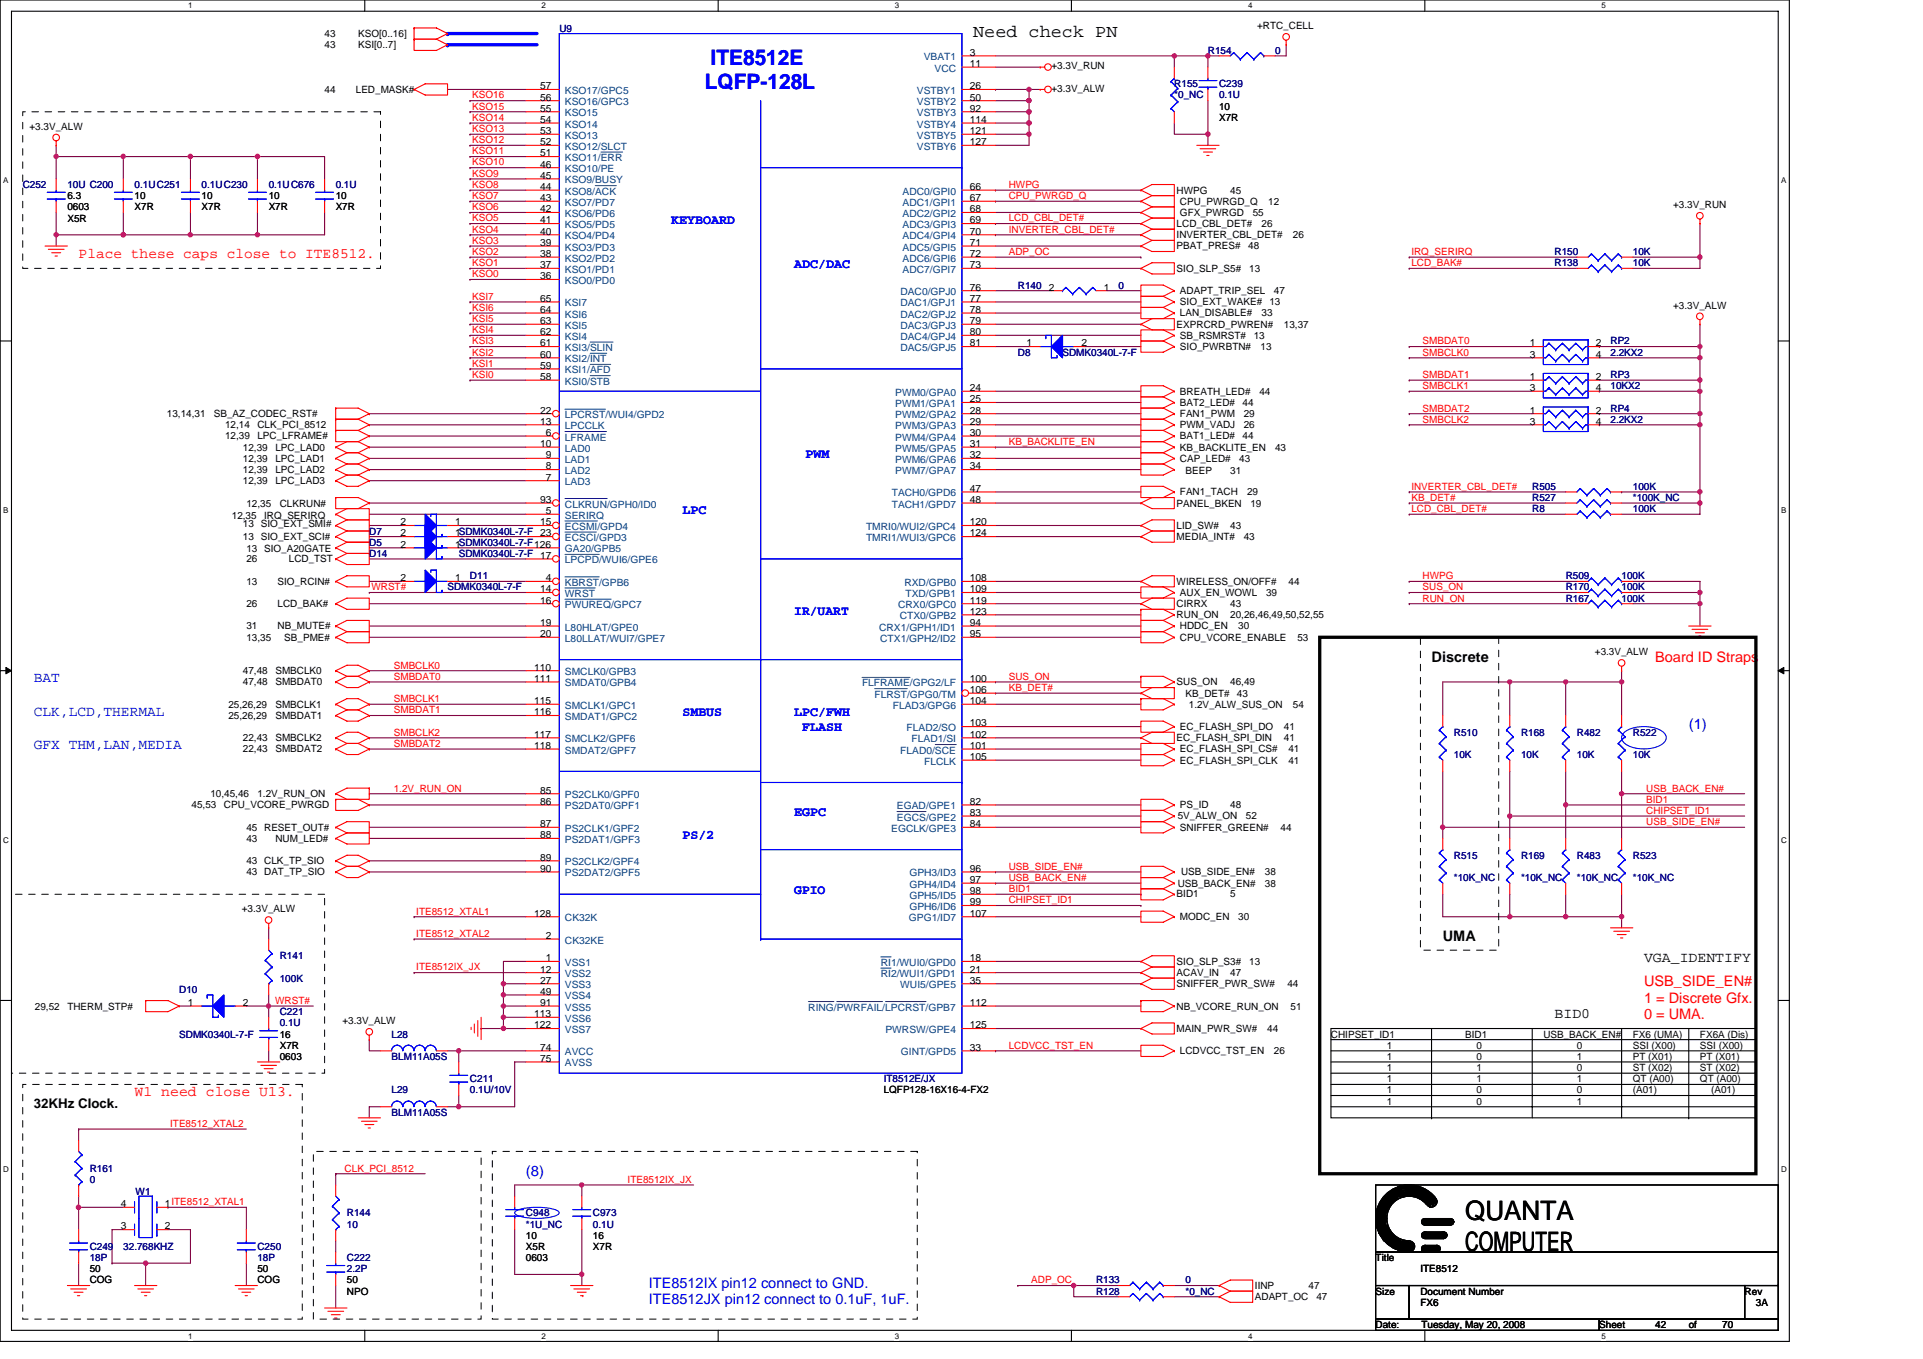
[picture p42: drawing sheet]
<svg xmlns="http://www.w3.org/2000/svg" width="297mm" height="210mm" viewBox="0 0 297 210" stroke-linecap="round" stroke-linejoin="round" font-family="sans-serif">
<defs><g id="words">
<g font-size="4.1">
<text x="226.3" y="188.5">QUANTA</text>
<text x="226.3" y="193.3">COMPUTER</text>
</g>
<g font-size="3.3" fill="#00f">
<text x="109.8" y="10">ITE8512E</text>
<text x="108.9" y="13.8">LQFP-128L</text>
</g>
<text font-size="2.8" x="150.3" y="5.7">Need check PN</text>
<g font-size="2.2" fill="#f00">
<text x="12.1" y="39.8">Place these caps close to ITE8512.</text>
<text x="255.7" y="102.2">Board ID Straps</text>
<text x="254" y="152.3">USB_SIDE_EN#</text>
<text x="254" y="154.9">1 = Discrete Gfx.</text>
<text x="254" y="157.5">0 = UMA.</text>
<text x="20.8" y="169.4">W1 need close U13.</text>
</g>
<g font-size="2.2" fill="#00f">
<text x="5.2" y="105.4">BAT</text>
<text x="5.2" y="110.6">CLK,LCD,THERMAL</text>
<text x="260.9" y="112.6">(1)</text>
<text x="5.2" y="115.8">GFX THM,LAN,MEDIA</text>
<text x="81.2" y="181.7">(8)</text>
<text x="100.2" y="198.9">ITE8512IX pin12 connect to GND.</text>
<text x="100.2" y="201.5">ITE8512JX pin12 connect to 0.1uF, 1uF.</text>
</g>
<g font-size="2.2">
<text x="221.1" y="102.3">Discrete</text>
<text x="222.9" y="145.5">UMA</text>
<text x="254" y="148.6">VGA_IDENTIFY</text>
<text x="240.1" y="157.2">BID0</text>
</g>
<g font-size="2.1" fill="#00f">
<text x="103.7" y="34.6">KEYBOARD</text>
<text x="122.7" y="41.5">ADC/DAC</text>
<text x="124.4" y="70.8">PWM</text>
<text x="105.4" y="79.5">LPC</text>
<text x="122.7" y="95">IR/UART</text>
<text x="105.4" y="110.6">SMBUS</text>
<text x="122.7" y="110.6">LPC/FWH</text>
<text x="123.9" y="112.9">FLASH</text>
<text x="105.4" y="129.6">PS/2</text>
<text x="122.7" y="126.1">EGPC</text>
<text x="122.7" y="138.2">GPIO</text>
</g>
<text font-size="2.1" x="5.2" y="171.2">32KHz Clock.</text>
<g font-size="1.5">
<text x="50.1" y="5.7">43</text>
<text x="55.3" y="5.7">KSO[0..16]</text>
<text x="194.2" y="4.5">+RTC_CELL</text>
<text x="50.1" y="7.5">43</text>
<text x="55.3" y="7.5">KSI[0..7]</text>
<text x="149.8" y="8.6">3</text>
<text x="149.8" y="10.4">11</text>
<text x="162.4" y="10.7">+3.3V_RUN</text>
<text x="50.1" y="14.4">44</text>
<text x="55" y="14.4">LED_MASK#</text>
<text x="83.4" y="13.8">57</text>
<text x="83.4" y="15.5">56</text>
<text x="83.4" y="17.3">55</text>
<text x="149.8" y="13.8">26</text>
<text x="149.8" y="15.5">50</text>
<text x="149.8" y="17.3">92</text>
<text x="162.4" y="14.2">+3.3V_ALW</text>
<text x="188.3" y="17">10</text>
<text x="4.5" y="20.1">+3.3V_ALW</text>
<text x="83.4" y="19">54</text>
<text x="83.4" y="20.7">53</text>
<text x="83.4" y="22.4">52</text>
<text x="149.8" y="19">114</text>
<text x="149.8" y="20.7">121</text>
<text x="149.8" y="22.4">127</text>
<text x="188.3" y="18.7">X7R</text>
<text x="83.4" y="24.2">51</text>
<text x="83.4" y="29.4">44</text>
<text x="83.4" y="25.9">46</text>
<text x="83.4" y="27.6">45</text>
<text x="149.8" y="29.4">66</text>
<text x="181.8" y="29.9">HWPG</text>
<text x="190" y="29.9">45</text>
<text x="10.4" y="30.8">6.3</text>
<text x="10.4" y="32.5">0603</text>
<text x="10.4" y="34.2">X5R</text>
<text x="20.8" y="32.5">X7R</text>
<text x="20.8" y="30.8">10</text>
<text x="31.1" y="32.5">X7R</text>
<text x="31.1" y="30.8">10</text>
<text x="41.5" y="32.5">X7R</text>
<text x="41.5" y="30.8">10</text>
<text x="51.9" y="32.5">X7R</text>
<text x="51.9" y="30.8">10</text>
<text x="83.4" y="31.1">43</text>
<text x="83.4" y="32.8">42</text>
<text x="83.4" y="34.5">41</text>
<text x="149.8" y="31.1">67</text>
<text x="149.8" y="32.8">68</text>
<text x="149.8" y="34.5">69</text>
<text x="181.8" y="35.1">LCD_CBL_DET#</text>
<text x="182.3" y="31.6">CPU_PWRGD_Q</text>
<text x="182.3" y="33.4">GFX_PWRGD</text>
<text x="193.5" y="33.4">55</text>
<text x="194.9" y="35.1">26</text>
<text x="195.9" y="31.6">12</text>
<text x="258.4" y="32.2">+3.3V_RUN</text>
<text x="83.4" y="36.3">40</text>
<text x="83.4" y="38">39</text>
<text x="83.4" y="39.7">38</text>
<text x="83.4" y="41.4">37</text>
<text x="149.8" y="36.3">70</text>
<text x="149.8" y="38">71</text>
<text x="149.8" y="39.7">72</text>
<text x="149.8" y="41.4">73</text>
<text x="181.8" y="38.5">PBAT_PRES#</text>
<text x="181.8" y="42">SIO_SLP_S5#</text>
<text x="181.8" y="36.8">INVERTER_CBL_DET#</text>
<text x="192.8" y="38.5">48</text>
<text x="193" y="42">13</text>
<text x="199.7" y="36.8">26</text>
<text x="83.4" y="43.2">36</text>
<text x="83.4" y="46.6">65</text>
<text x="149.8" y="44.9">76</text>
<text x="149.8" y="46.6">77</text>
<text x="162" y="44.9">2</text>
<text x="170.5" y="44.9">1</text>
<text x="182.3" y="45.4">ADAPT_TRIP_SEL</text>
<text x="182.3" y="47.2">SIO_EXT_WAKE#</text>
<text x="196.1" y="47.2">13</text>
<text x="196.8" y="45.4">47</text>
<text x="258.4" y="47.7">+3.3V_ALW</text>
<text x="83.4" y="53.5">61</text>
<text x="83.4" y="48.3">64</text>
<text x="83.4" y="50.1">63</text>
<text x="83.4" y="51.8">62</text>
<text x="149.8" y="48.3">78</text>
<text x="149.8" y="50.1">79</text>
<text x="149.8" y="51.8">80</text>
<text x="149.8" y="53.5">81</text>
<text x="158.6" y="53.5">1</text>
<text x="167.1" y="53.5">2</text>
<text x="181.8" y="50.6">EXPRCRD_PWREN#</text>
<text x="182.3" y="48.9">LAN_DISABLE#</text>
<text x="182.3" y="52.4">SB_RSMRST#</text>
<text x="193.7" y="52.4">13</text>
<text x="194.9" y="48.9">33</text>
<text x="198.3" y="50.6">13,37</text>
<text x="236.3" y="53.5">1</text>
<text x="246.5" y="53.5">2</text>
<text x="83.4" y="55.3">60</text>
<text x="83.4" y="57">59</text>
<text x="83.4" y="58.7">58</text>
<text x="182.3" y="54.1">SIO_PWRBTN#</text>
<text x="194.7" y="54.1">13</text>
<text x="236.3" y="55.3">3</text>
<text x="236.3" y="58.7">1</text>
<text x="246.5" y="55.3">4</text>
<text x="246.5" y="58.7">2</text>
<text x="25.8" y="64.5">13,14,31</text>
<text x="33" y="64.5">SB_AZ_CODEC_RST#</text>
<text x="83.4" y="63.9">22</text>
<text x="83.4" y="65.6">13</text>
<text x="149.8" y="60.4">24</text>
<text x="149.8" y="62.2">25</text>
<text x="149.8" y="63.9">28</text>
<text x="149.8" y="65.6">29</text>
<text x="182.3" y="61">BREATH_LED#</text>
<text x="182.3" y="64.5">FAN1_PWM</text>
<text x="182.3" y="62.7">BAT2_LED#</text>
<text x="191.9" y="62.7">44</text>
<text x="192.1" y="64.5">29</text>
<text x="194.5" y="61">44</text>
<text x="236.3" y="63.9">1</text>
<text x="236.3" y="65.6">3</text>
<text x="236.3" y="60.4">3</text>
<text x="246.5" y="63.9">2</text>
<text x="246.5" y="65.6">4</text>
<text x="246.5" y="60.4">4</text>
<text x="34.8" y="66.2">12,14</text>
<text x="34.8" y="67.9">12,39</text>
<text x="37.5" y="69.6">12,39</text>
<text x="37.5" y="71.4">12,39</text>
<text x="39.8" y="66.2">CLK_PCI_8512</text>
<text x="39.8" y="67.9">LPC_LFRAME#</text>
<text x="42.5" y="69.6">LPC_LAD0</text>
<text x="42.5" y="71.4">LPC_LAD1</text>
<text x="83.4" y="69.1">10</text>
<text x="84.3" y="67.4">6</text>
<text x="84.3" y="70.8">9</text>
<text x="149.8" y="67.4">30</text>
<text x="149.8" y="69.1">31</text>
<text x="149.8" y="70.8">32</text>
<text x="182.3" y="71.4">CAP_LED#</text>
<text x="182.3" y="67.9">BAT1_LED#</text>
<text x="182.3" y="66.2">PWM_VADJ</text>
<text x="182.3" y="69.6">KB_BACKLITE_EN</text>
<text x="191.4" y="71.4">43</text>
<text x="191.9" y="67.9">44</text>
<text x="192.1" y="66.2">26</text>
<text x="197" y="69.6">43</text>
<text x="37.5" y="73.1">12,39</text>
<text x="37.5" y="74.8">12,39</text>
<text x="42.5" y="73.1">LPC_LAD2</text>
<text x="42.5" y="74.8">LPC_LAD3</text>
<text x="83.4" y="77.7">93</text>
<text x="84.3" y="72.5">8</text>
<text x="84.3" y="74.3">7</text>
<text x="149.8" y="76">47</text>
<text x="149.8" y="77.7">48</text>
<text x="149.8" y="72.5">34</text>
<text x="182.3" y="76.5">FAN1_TACH</text>
<text x="183.1" y="73.3">BEEP</text>
<text x="190" y="73.3">31</text>
<text x="192.6" y="76.5">29</text>
<text x="35.8" y="80.2">12,35</text>
<text x="37.5" y="83.4">13 SIO_EXT_SCI#</text>
<text x="37.5" y="81.4">13 SIO_EXT_SMI#</text>
<text x="38.1" y="78.3">12,35</text>
<text x="40.8" y="80.2">IRQ_SERIRQ</text>
<text x="43.2" y="78.3">CLKRUN#</text>
<text x="61.9" y="82.9">2</text>
<text x="61.9" y="81.2">2</text>
<text x="70.3" y="82.9">1SDMK0340L-7-F 23</text>
<text x="70.3" y="81.2">1</text>
<text x="83.4" y="81.2">15</text>
<text x="84.3" y="79.4">5</text>
<text x="149.8" y="81.2">120</text>
<text x="149.8" y="82.9">124</text>
<text x="181.8" y="78.3">PANEL_BKEN</text>
<text x="181.8" y="83.4">MEDIA_INT#</text>
<text x="181.8" y="81.7">LID_SW#</text>
<text x="190" y="81.7">43</text>
<text x="192.1" y="83.4">43</text>
<text x="193.1" y="78.3">19</text>
<text x="38.1" y="85.3">13 SIO_A20GATE</text>
<text x="38.1" y="86.9">26</text>
<text x="44.6" y="86.9">LCD_TST</text>
<text x="61.9" y="89.8">2</text>
<text x="61.9" y="84.6">2</text>
<text x="70.3" y="89.8">1</text>
<text x="70.3" y="84.6">1SDMK0340L-7-F126</text>
<text x="84.3" y="89.8">4</text>
<text x="149.8" y="89.8">108</text>
<text x="38.1" y="90.4">13</text>
<text x="38.1" y="93.8">26</text>
<text x="42.9" y="90.4">SIO_RCIN#</text>
<text x="42.9" y="93.8">LCD_BAK#</text>
<text x="83.4" y="91.5">14</text>
<text x="83.4" y="93.3">16</text>
<text x="149.8" y="93.3">119</text>
<text x="149.8" y="95">123</text>
<text x="149.8" y="91.5">109</text>
<text x="181.8" y="93.8">CIRRX</text>
<text x="181.8" y="95.5">RUN_ON</text>
<text x="181.8" y="90.4">WIRELESS_ON/OFF#</text>
<text x="182.3" y="92.1">AUX_EN_WOWL</text>
<text x="190" y="95.5">20,26,46,49,50,52,55</text>
<text x="190" y="93.8">43</text>
<text x="195.6" y="92.1">39</text>
<text x="199" y="90.4">44</text>
<text x="38.1" y="97.3">31</text>
<text x="38.1" y="99">13,35</text>
<text x="42.9" y="97.3">NB_MUTE#</text>
<text x="43.9" y="99">SB_PME#</text>
<text x="83.4" y="96.7">19</text>
<text x="83.4" y="98.4">20</text>
<text x="149.8" y="96.7">94</text>
<text x="149.8" y="98.4">95</text>
<text x="182.3" y="97.3">HDDC_EN</text>
<text x="182.3" y="99">CPU_VCORE_ENABLE</text>
<text x="191.3" y="97.3">30</text>
<text x="200.4" y="99">53</text>
<text x="246.4" y="101.2">+3.3V_ALW</text>
<text x="37.5" y="104.2">47,48</text>
<text x="37.5" y="105.9">47,48</text>
<text x="42.5" y="104.2">SMBCLK0</text>
<text x="42.5" y="105.9">SMBDAT0</text>
<text x="82.5" y="103.6">110</text>
<text x="82.5" y="105.3">111</text>
<text x="149.8" y="107.1">106</text>
<text x="149.8" y="105.3">100</text>
<text x="181.8" y="105.9">SUS_ON</text>
<text x="183.1" y="107.6">KB_DET#</text>
<text x="190" y="105.9">46,49</text>
<text x="191.1" y="107.6">43</text>
<text x="35.3" y="109.3">25,26,29</text>
<text x="35.3" y="111.1">25,26,29</text>
<text x="42.5" y="109.3">SMBCLK1</text>
<text x="42.5" y="111.1">SMBDAT1</text>
<text x="82.5" y="108.8">115</text>
<text x="82.5" y="110.5">116</text>
<text x="82.5" y="114">117</text>
<text x="149.8" y="114">102</text>
<text x="149.8" y="108.8">104</text>
<text x="149.8" y="112.2">103</text>
<text x="182.3" y="112.8">EC_FLASH_SPI_DO</text>
<text x="183.6" y="109.3">1.2V_ALW_SUS_ON</text>
<text x="198.3" y="112.8">41</text>
<text x="199.7" y="109.3">54</text>
<text x="37.5" y="114.5">22,43</text>
<text x="37.5" y="116.3">22,43</text>
<text x="42.5" y="114.5">SMBCLK2</text>
<text x="42.5" y="116.3">SMBDAT2</text>
<text x="82.5" y="115.7">118</text>
<text x="149.8" y="115.7">101</text>
<text x="149.8" y="117.4">105</text>
<text x="181.8" y="114.5">EC_FLASH_SPI_DIN</text>
<text x="182.3" y="118">EC_FLASH_SPI_CLK</text>
<text x="182.3" y="116.3">EC_FLASH_SPI_CS#</text>
<text x="198.3" y="114.5">41</text>
<text x="199" y="118">41</text>
<text x="199" y="116.3">41</text>
<text x="29.6" y="124.9">45,53</text>
<text x="32.5" y="123.2">10,45,46</text>
<text x="34.6" y="124.9">CPU_VCORE_PWRGD</text>
<text x="39.8" y="123.2">1.2V_RUN_ON</text>
<text x="83.4" y="122.6">85</text>
<text x="83.4" y="124.4">86</text>
<text x="149.8" y="124.4">82</text>
<text x="182.3" y="124.9">PS_ID</text>
<text x="190" y="124.9">48</text>
<text x="38.1" y="130.1">43</text>
<text x="38.1" y="128.4">45 RESET_OUT#</text>
<text x="42.5" y="130.1">NUM_LED#</text>
<text x="83.4" y="127.8">87</text>
<text x="83.4" y="129.5">88</text>
<text x="149.8" y="126.1">83</text>
<text x="149.8" y="127.8">84</text>
<text x="181.9" y="126.6">5V_ALW_ON</text>
<text x="182.3" y="128.4">SNIFFER_GREEN#</text>
<text x="192.5" y="126.6">52</text>
<text x="197.8" y="128.4">44</text>
<text x="38.1" y="135.3">43 DAT_TP_SIO</text>
<text x="38.1" y="133.5">43 CLK_TP_SIO</text>
<text x="83.4" y="133">89</text>
<text x="83.4" y="134.7">90</text>
<text x="149.8" y="134.7">96</text>
<text x="149.8" y="136.4">97</text>
<text x="181.9" y="137">USB_BACK_EN#</text>
<text x="182.4" y="135.3">USB_SIDE_EN#</text>
<text x="195.4" y="137">38</text>
<text x="195.4" y="135.3">38</text>
<text x="37.4" y="141">+3.3V_ALW</text>
<text x="82.5" y="141.6">128</text>
<text x="149.8" y="141.6">107</text>
<text x="149.8" y="138.2">98</text>
<text x="149.8" y="139.9">99</text>
<text x="181.8" y="138.5">BID1</text>
<text x="182.3" y="142.2">MODC_EN</text>
<text x="190" y="138.5">5</text>
<text x="191.3" y="142.2">30</text>
<text x="84.3" y="145.1">2</text>
<text x="84.3" y="148.5">1</text>
<text x="149.8" y="148.5">18</text>
<text x="181.8" y="149.1">SIO_SLP_S3#</text>
<text x="193" y="149.1">13</text>
<text x="5.4" y="156">29,52</text>
<text x="10.4" y="156">THERM_STP#</text>
<text x="29" y="155.4">1</text>
<text x="37.5" y="155.4">2</text>
<text x="83.4" y="150.3">12</text>
<text x="83.4" y="152">27</text>
<text x="83.4" y="153.7">49</text>
<text x="83.4" y="155.4">91</text>
<text x="149.8" y="150.3">21</text>
<text x="149.8" y="155.4">112</text>
<text x="149.8" y="152">35</text>
<text x="181.8" y="150.8">ACAV_IN</text>
<text x="181.8" y="156">NB_VCORE_RUN_ON</text>
<text x="181.8" y="152.5">SNIFFER_PWR_SW#</text>
<text x="190" y="150.8">47</text>
<text x="198.9" y="152.5">44</text>
<text x="199.4" y="156">51</text>
<text x="43.2" y="160.3">16</text>
<text x="52.9" y="158.2">+3.3V_ALW</text>
<text x="82.5" y="157.2">113</text>
<text x="82.5" y="158.9">122</text>
<text x="149.8" y="158.9">125</text>
<text x="181.8" y="159.4">MAIN_PWR_SW#</text>
<text x="195.7" y="159.4">44</text>
<text x="205.6" y="160.3">CHIPSET_ID1</text>
<text x="226.3" y="160.3">BID1</text>
<text x="238.4" y="160.3">USB_BACK_EN#</text>
<text x="252.2" y="160.3">FX6 (UMA)</text>
<text x="262.6" y="160.3">FX6A (Dis)</text>
<text x="43.2" y="162">X7R</text>
<text x="43.2" y="163.8">0603</text>
<text x="83.4" y="162.3">74</text>
<text x="83.4" y="164.1">75</text>
<text x="149.8" y="162.3">33</text>
<text x="182.3" y="162.9">LCDVCC_TST_EN</text>
<text x="196.8" y="162.9">26</text>
<text x="214.2" y="162">1</text>
<text x="214.2" y="163.8">1</text>
<text x="214.2" y="165.5">1</text>
<text x="214.2" y="167.2">1</text>
<text x="228" y="162">0</text>
<text x="228" y="165.5">1</text>
<text x="228" y="163.8">0</text>
<text x="228" y="167.2">1</text>
<text x="243.6" y="163.8">1</text>
<text x="243.6" y="165.5">0</text>
<text x="243.6" y="167.2">1</text>
<text x="243.6" y="162">0</text>
<text x="252.2" y="163.8">PT (X01)</text>
<text x="252.2" y="162">SSI (X00)</text>
<text x="252.2" y="167.2">QT (A00)</text>
<text x="252.2" y="165.5">ST (X02)</text>
<text x="262.6" y="163.8">PT (X01)</text>
<text x="262.6" y="162">SSI (X00)</text>
<text x="262.6" y="165.5">ST (X02)</text>
<text x="262.6" y="167.2">QT (A00)</text>
<text x="136.5" y="169">LQFP128-16X16-4-FX2</text>
<text x="214.2" y="169">1</text>
<text x="214.2" y="170.7">1</text>
<text x="228" y="169">0</text>
<text x="228" y="170.7">0</text>
<text x="243.6" y="170.7">1</text>
<text x="243.6" y="169">0</text>
<text x="252.2" y="169">(A01)</text>
<text x="264.3" y="169">(A01)</text>
<text x="18.7" y="186.5">4</text>
<text x="18.7" y="190">3</text>
<text x="25.4" y="186.5">1ITE8512_XTAL1</text>
<text x="25.4" y="190">2</text>
<text x="81.2" y="191.4">10</text>
<text x="91.6" y="191.4">16</text>
<text x="13.9" y="196.6">50</text>
<text x="39.8" y="196.6">50</text>
<text x="81.2" y="193.1">X5R</text>
<text x="81.2" y="194.9">0603</text>
<text x="91.6" y="193.1">X7R</text>
<text x="212.5" y="194.9">Title</text>
<text x="219.4" y="196.6">ITE8512</text>
<text x="13.9" y="198.3">COG</text>
<text x="39.8" y="198.3">COG</text>
<text x="53.6" y="198.3">50</text>
<text x="53.6" y="200">NPO</text>
<text x="193.8" y="199.2">IINP</text>
<text x="193.8" y="200.9">ADAPT_OC</text>
<text x="202.1" y="199.2">47</text>
<text x="203.3" y="200.9">47</text>
<text x="212.5" y="200">Size</text>
<text x="219.4" y="200">Document Number</text>
<text x="219.4" y="201.8">FX6</text>
<text x="269.5" y="200">Rev</text>
<text x="271.2" y="201.8">3A</text>
<text x="212.5" y="205.2">Date:</text>
<text x="219.6" y="205.2">Tuesday, May 20, 2008</text>
<text x="247" y="205.2">Sheet</text>
<text x="255.7" y="205.2">42</text>
<text x="260.9" y="205.2">of</text>
<text x="266" y="205.2">70</text>
</g>
<g font-size="1.5" fill="#000080">
<text x="86.4" y="4.9">U9</text>
<text x="186.6" y="8.3">R154</text>
<text x="197" y="8.3">0</text>
<text x="181.4" y="13.5">R155</text>
<text x="181.4" y="15.2">*0_NC</text>
<text x="188.3" y="13.5">C239</text>
<text x="188.3" y="15.2">0.1U</text>
<text x="3.5" y="29">C252</text>
<text x="10.4" y="29">10U C200</text>
<text x="20.8" y="29">0.1UC251</text>
<text x="31.1" y="29">0.1UC230</text>
<text x="41.5" y="29">0.1UC676</text>
<text x="51.9" y="29">0.1U</text>
<text x="240.1" y="39.4">R150</text>
<text x="240.1" y="41.1">R138</text>
<text x="252.2" y="39.4">10K</text>
<text x="252.2" y="41.1">10K</text>
<text x="157.2" y="44.6">R140</text>
<text x="172.8" y="44.6">0</text>
<text x="248.8" y="53.2">RP2</text>
<text x="157.2" y="54.9">D8</text>
<text x="164.1" y="54.9">SDMK0340L-7-F</text>
<text x="248.8" y="54.9">2.2KX2</text>
<text x="248.8" y="58.4">RP3</text>
<text x="248.8" y="63.6">RP4</text>
<text x="248.8" y="65.3">2.2KX2</text>
<text x="248.8" y="60.1">10KX2</text>
<text x="236.7" y="75.7">R505</text>
<text x="236.7" y="77.4">R527</text>
<text x="252.2" y="75.7">100K</text>
<text x="252.2" y="77.4">*100K_NC</text>
<text x="57" y="82.6">D7</text>
<text x="236.7" y="79.1">R8</text>
<text x="252.2" y="79.1">100K</text>
<text x="57" y="84.3">D5</text>
<text x="57" y="86">D14</text>
<text x="70.9" y="86">SDMK0340L-7-F 17</text>
<text x="72.6" y="89.5">D11</text>
<text x="241.8" y="89.5">R509</text>
<text x="250.5" y="89.5">100K</text>
<text x="69.1" y="91.2">SDMK0340L-7-F</text>
<text x="241.8" y="92.9">R167</text>
<text x="241.8" y="91.2">R170</text>
<text x="250.5" y="92.9">100K</text>
<text x="250.5" y="91.2">100K</text>
<text x="224.6" y="113.7">R510</text>
<text x="234.9" y="113.7">R168</text>
<text x="243.6" y="113.7">R482</text>
<text x="252.2" y="113.7">R522</text>
<text x="224.6" y="117.1">10K</text>
<text x="234.9" y="117.1">10K</text>
<text x="243.6" y="117.1">10K</text>
<text x="252.2" y="117.1">10K</text>
<text x="224.6" y="132.7">R515</text>
<text x="224.6" y="136.1">*10K_NC</text>
<text x="234.9" y="132.7">R169</text>
<text x="234.9" y="136.1">*10K_NC</text>
<text x="243.6" y="132.7">R483</text>
<text x="243.6" y="136.1">*10K_NC</text>
<text x="252.2" y="132.7">R523</text>
<text x="252.2" y="136.1">*10K_NC</text>
<text x="43.2" y="148.2">R141</text>
<text x="27.7" y="153.4">D10</text>
<text x="43.2" y="151.7">100K</text>
<text x="27.7" y="160.3">SDMK0340L-7-F</text>
<text x="43.2" y="156.8">C221</text>
<text x="43.2" y="158.6">0.1U</text>
<text x="60.5" y="160.3">L28</text>
<text x="60.5" y="163.8">BLM11A05S</text>
<text x="72.6" y="167.2">C211</text>
<text x="136.5" y="167.2">IT8512E/JX</text>
<text x="60.5" y="169">L29</text>
<text x="60.5" y="172.4">BLM11A05S</text>
<text x="72.6" y="169">0.1U/10V</text>
<text x="13.9" y="181">R161</text>
<text x="13.9" y="182.8">0</text>
<text x="21" y="184.7">W1</text>
<text x="53.6" y="187.9">R144</text>
<text x="53.6" y="189.7">10</text>
<text x="81.2" y="187.9">C948</text>
<text x="81.2" y="189.7">*1U_NC</text>
<text x="91.6" y="187.9">C973</text>
<text x="91.6" y="189.7">0.1U</text>
<text x="13.9" y="193.1">C249</text>
<text x="13.9" y="194.9">18P</text>
<text x="19" y="193.1">32.768KHZ</text>
<text x="39.8" y="193.1">C250</text>
<text x="39.8" y="194.9">18P</text>
<text x="53.6" y="194.9">C222</text>
<text x="53.6" y="196.6">2.2P</text>
<text x="169.3" y="198.3">R133</text>
<text x="169.3" y="200">R128</text>
<text x="183.1" y="198.3">0</text>
<text x="183.1" y="200">*0_NC</text>
</g>
<g font-size="1.5" fill="#004080">
<text x="142.7" y="9.3">VBAT1</text>
<text x="144.4" y="11.1">VCC</text>
<text x="87.3" y="14.5">KSO17/GPC5</text>
<text x="87.3" y="16.3">KSO16/GPC3</text>
<text x="87.3" y="18">KSO15</text>
<text x="141.6" y="14.5">VSTBY1</text>
<text x="141.6" y="16.3">VSTBY2</text>
<text x="141.6" y="18">VSTBY3</text>
<text x="87.3" y="19.7">KSO14</text>
<text x="87.3" y="21.4">KSO13</text>
<text x="87.3" y="23.2">KSO12/SLCT</text>
<text x="141.6" y="19.7">VSTBY4</text>
<text x="141.6" y="21.4">VSTBY5</text>
<text x="141.6" y="23.2">VSTBY6</text>
<text x="87.3" y="24.9">KSO11/ERR</text>
<text x="87.3" y="26.6">KSO10/PE</text>
<text x="87.3" y="28.3">KSO9/BUSY</text>
<text x="87.3" y="30.1">KSO8/ACK</text>
<text x="87.3" y="31.8">KSO7/PD7</text>
<text x="87.3" y="33.5">KSO6/PD6</text>
<text x="87.3" y="35.2">KSO5/PD5</text>
<text x="139.4" y="30.1">ADC0/GPI0</text>
<text x="139.4" y="31.8">ADC1/GPI1</text>
<text x="139.4" y="33.5">ADC2/GPI2</text>
<text x="139.4" y="35.2">ADC3/GPI3</text>
<text x="87.3" y="37">KSO4/PD4</text>
<text x="87.3" y="38.7">KSO3/PD3</text>
<text x="87.3" y="40.4">KSO2/PD2</text>
<text x="139.4" y="37">ADC4/GPI4</text>
<text x="139.4" y="38.7">ADC5/GPI5</text>
<text x="139.4" y="40.4">ADC6/GPI6</text>
<text x="87.3" y="42.2">KSO1/PD1</text>
<text x="87.3" y="43.9">KSO0/PD0</text>
<text x="87.3" y="47.3">KSI7</text>
<text x="139.1" y="45.6">DAC0/GPJ0</text>
<text x="139.1" y="47.3">DAC1/GPJ1</text>
<text x="139.4" y="42.2">ADC7/GPI7</text>
<text x="87.3" y="49.1">KSI6</text>
<text x="87.3" y="50.8">KSI5</text>
<text x="87.3" y="52.5">KSI4</text>
<text x="139.1" y="49.1">DAC2/GPJ2</text>
<text x="139.1" y="50.8">DAC3/GPJ3</text>
<text x="139.1" y="52.5">DAC4/GPJ4</text>
<text x="87.3" y="54.3">KSI3/SLIN</text>
<text x="87.3" y="56">KSI2/INT</text>
<text x="87.3" y="57.7">KSI1/AFD</text>
<text x="87.3" y="59.4">KSI0/STB</text>
<text x="139.1" y="54.3">DAC5/GPJ5</text>
<text x="87.3" y="64.6">LPCRST/WUI4/GPD2</text>
<text x="138.3" y="61.2">PWM0/GPA0</text>
<text x="138.3" y="62.9">PWM1/GPA1</text>
<text x="138.3" y="64.6">PWM2/GPA2</text>
<text x="87.3" y="66.3">LPCCLK</text>
<text x="87.3" y="68.1">LFRAME</text>
<text x="87.3" y="69.8">LAD0</text>
<text x="87.3" y="71.5">LAD1</text>
<text x="138.3" y="66.3">PWM3/GPA3</text>
<text x="138.3" y="68.1">PWM4/GPA4</text>
<text x="138.3" y="69.8">PWM5/GPA5</text>
<text x="138.3" y="71.5">PWM6/GPA6</text>
<text x="87.3" y="73.3">LAD2</text>
<text x="87.3" y="75">LAD3</text>
<text x="137.7" y="76.7">TACH0/GPD6</text>
<text x="138.3" y="73.3">PWM7/GPA7</text>
<text x="87.3" y="78.4">CLKRUN/GPH0/ID0</text>
<text x="87.3" y="80.2">SERIRQ</text>
<text x="87.3" y="81.9">ECSMI/GPD4</text>
<text x="87.3" y="83.6">ECSCI/GPD3</text>
<text x="133.8" y="81.9">TMRI0/WUI2/GPC4</text>
<text x="133.8" y="83.6">TMRI1/WUI3/GPC6</text>
<text x="137.7" y="78.4">TACH1/GPD7</text>
<text x="87.3" y="87.1">LPCPD/WUI6/GPE6</text>
<text x="87.3" y="85.3">GA20/GPB5</text>
<text x="87.3" y="90.5">KBRST/GPB6</text>
<text x="87.3" y="92.2">WRST</text>
<text x="87.3" y="94">PWUREQ/GPC7</text>
<text x="138.7" y="94">CRX0/GPC0</text>
<text x="139" y="95.7">CTX0/GPB2</text>
<text x="139.7" y="90.5">RXD/GPB0</text>
<text x="139.9" y="92.2">TXD/GPB1</text>
<text x="87.3" y="97.4">L80HLAT/GPE0</text>
<text x="87.3" y="99.2">L80LLAT/WUI7/GPE7</text>
<text x="135.8" y="97.4">CRX1/GPH1/ID1</text>
<text x="136" y="99.2">CTX1/GPH2/ID2</text>
<text x="87.3" y="104.3">SMCLK0/GPB3</text>
<text x="87.3" y="106.1">SMDAT0/GPB4</text>
<text x="133.2" y="106.1">FLFRAME/GPG2/LF</text>
<text x="135.1" y="107.8">FLRST/GPG0/TM</text>
<text x="87.3" y="109.5">SMCLK1/GPC1</text>
<text x="87.3" y="111.3">SMDAT1/GPC2</text>
<text x="137.9" y="109.5">FLAD3/GPG6</text>
<text x="140" y="113">FLAD2/SO</text>
<text x="87.3" y="114.7">SMCLK2/GPF6</text>
<text x="87.3" y="116.4">SMDAT2/GPF7</text>
<text x="139.1" y="116.4">FLAD0/SCE</text>
<text x="140.8" y="114.7">FLAD1/SI</text>
<text x="142.8" y="118.2">FLCLK</text>
<text x="87.3" y="123.3">PS2CLK0/GPF0</text>
<text x="87.3" y="125.1">PS2DAT0/GPF1</text>
<text x="138.6" y="125.1">EGAD/GPE1</text>
<text x="87.3" y="128.5">PS2CLK1/GPF2</text>
<text x="87.3" y="130.2">PS2DAT1/GPF3</text>
<text x="137.7" y="128.5">EGCLK/GPE3</text>
<text x="138.6" y="126.8">EGCS/GPE2</text>
<text x="87.3" y="133.7">PS2CLK2/GPF4</text>
<text x="87.3" y="135.4">PS2DAT2/GPF5</text>
<text x="140.5" y="135.4">GPH3/ID3</text>
<text x="140.5" y="137.2">GPH4/ID4</text>
<text x="87.3" y="142.3">CK32K</text>
<text x="140.4" y="142.3">GPG1/ID7</text>
<text x="140.5" y="138.9">GPH5/ID5</text>
<text x="140.5" y="140.6">GPH6/ID6</text>
<text x="87.3" y="145.8">CK32KE</text>
<text x="87.3" y="149.2">VSS1</text>
<text x="136.1" y="149.2">RI1/WUI0/GPD0</text>
<text x="87.3" y="151">VSS2</text>
<text x="87.3" y="152.7">VSS3</text>
<text x="87.3" y="154.4">VSS4</text>
<text x="136.1" y="151">RI2/WUI1/GPD1</text>
<text x="139.1" y="152.7">WUI5/GPE5</text>
<text x="87.3" y="156.1">VSS5</text>
<text x="87.3" y="157.9">VSS6</text>
<text x="87.3" y="159.6">VSS7</text>
<text x="124.9" y="156.1">RING/PWRFAIL/LPCRST/GPB7</text>
<text x="136.8" y="159.6">PWRSW/GPE4</text>
<text x="87.3" y="163.1">AVCC</text>
<text x="87.3" y="164.8">AVSS</text>
<text x="139.2" y="163.1">GINT/GPD5</text>
</g>
<g font-size="1.5" fill="#f00">
<text x="72.9" y="16.9">KSO15</text>
<text x="72.9" y="15.2">KSO16</text>
<text x="72.9" y="23.9">KSO11</text>
<text x="72.9" y="20.4">KSO13</text>
<text x="72.9" y="22.1">KSO12</text>
<text x="72.9" y="18.7">KSO14</text>
<text x="72.9" y="27.3">KSO9</text>
<text x="72.9" y="29">KSO8</text>
<text x="72.9" y="25.6">KSO10</text>
<text x="155.8" y="29">HWPG</text>
<text x="72.9" y="34.2">KSO5</text>
<text x="72.9" y="35.9">KSO4</text>
<text x="72.9" y="30.8">KSO7</text>
<text x="72.9" y="32.5">KSO6</text>
<text x="155.8" y="30.8">CPU_PWRGD_Q</text>
<text x="155.8" y="34.2">LCD_CBL_DET#</text>
<text x="155.8" y="35.9">INVERTER_CBL_DET#</text>
<text x="72.9" y="37.7">KSO3</text>
<text x="72.9" y="39.4">KSO2</text>
<text x="72.9" y="41.1">KSO1</text>
<text x="155.8" y="39.4">ADP_OC</text>
<text x="218" y="39.4">IRQ_SERIRQ</text>
<text x="218" y="41.1">LCD_BAK#</text>
<text x="72.9" y="46.3">KSI7</text>
<text x="72.9" y="42.8">KSO0</text>
<text x="72.9" y="53.2">KSI3</text>
<text x="72.9" y="49.8">KSI5</text>
<text x="72.9" y="51.5">KSI4</text>
<text x="72.9" y="48">KSI6</text>
<text x="219.7" y="53.2">SMBDAT0</text>
<text x="72.9" y="58.4">KSI0</text>
<text x="72.9" y="56.7">KSI1</text>
<text x="72.9" y="54.9">KSI2</text>
<text x="219.7" y="58.4">SMBDAT1</text>
<text x="219.7" y="54.9">SMBCLK0</text>
<text x="219.7" y="60.1">SMBCLK1</text>
<text x="219.7" y="65.3">SMBCLK2</text>
<text x="219.7" y="63.6">SMBDAT2</text>
<text x="155.8" y="68.7">KB_BACKLITE_EN</text>
<text x="218" y="75.7">INVERTER_CBL_DET#</text>
<text x="218" y="77.4">KB_DET#</text>
<text x="218" y="79.1">LCD_CBL_DET#</text>
<text x="219.7" y="89.5">HWPG</text>
<text x="57.4" y="91.2">WRST#</text>
<text x="219.7" y="91.2">SUS_ON</text>
<text x="219.7" y="92.9">RUN_ON</text>
<text x="60.8" y="103.3">SMBCLK0</text>
<text x="60.8" y="105">SMBDAT0</text>
<text x="155.8" y="105">SUS_ON</text>
<text x="155.8" y="106.8">KB_DET#</text>
<text x="60.8" y="108.5">SMBCLK1</text>
<text x="60.8" y="110.2">SMBDAT1</text>
<text x="60.8" y="113.7">SMBCLK2</text>
<text x="60.8" y="115.4">SMBDAT2</text>
<text x="60.8" y="122.3">1.2V_RUN_ON</text>
<text x="254.3" y="125.8">CHIPSET_ID1</text>
<text x="254.3" y="124">BID1</text>
<text x="254.3" y="122.3">USB_BACK_EN#</text>
<text x="254.3" y="127.5">USB_SIDE_EN#</text>
<text x="155.8" y="136.1">USB_BACK_EN#</text>
<text x="155.8" y="134.4">USB_SIDE_EN#</text>
<text x="155.8" y="137.8">BID1</text>
<text x="64.3" y="141.3">ITE8512_XTAL1</text>
<text x="155.8" y="139.6">CHIPSET_ID1</text>
<text x="64.3" y="144.8">ITE8512_XTAL2</text>
<text x="64.3" y="149.9">ITE8512IX_JX</text>
<text x="42.5" y="155.1">WRST#</text>
<text x="155.8" y="162">LCDVCC_TST_EN</text>
<text x="26.3" y="174.1">ITE8512_XTAL2</text>
<text x="53.2" y="181">CLK_PCI_8512</text>
<text x="96.9" y="182.8">ITE8512IX_JX</text>
<text x="159.3" y="198.3">ADP_OC</text>
</g>
<g font-size="1.2">
<text x="29.1" y="1.3">1</text>
<text x="83.6" y="1.3">2</text>
<text x="138.2" y="1.3">3</text>
<text x="192.8" y="1.3">4</text>
<text x="247.4" y="1.3">5</text>
<text x=".5" y="28.3">A</text>
<text x="275.1" y="28.3">A</text>
<text x=".5" y="79.2">B</text>
<text x="275.1" y="79.2">B</text>
<text x=".5" y="130.2">C</text>
<text x="275.1" y="130.2">C</text>
<text x=".5" y="181.1">D</text>
<text x="275.1" y="181.1">D</text>
<text x="29.1" y="206.8">1</text>
<text x="83.6" y="206.8">2</text>
<text x="138.2" y="206.8">3</text>
<text x="192.8" y="206.8">4</text>
<text x="247.4" y="206.8">5</text>
</g>
</g></defs>
<path d="M0 0h276.4v207.3h-276.4zM1.8 1.7h272.9v203.8h-272.9z" fill="none" stroke="#000" stroke-width=".17"/>
<g fill="#fff">
<path d="M29.1 .2h.6v1.4h-.6z"/>
<path d="M29.1 205.7h.6v1.4h-.6z"/>
</g>
<path d="M56.3 0v1.7M56.3 205.5v1.8" fill="none" stroke="#000" stroke-width=".17"/>
<g fill="#fff">
<path d="M83.6 .2h.7v1.4h-.7z"/>
<path d="M83.6 205.7h.7v1.4h-.7z"/>
</g>
<path d="M110.9 0v1.7M110.9 205.5v1.8" fill="none" stroke="#000" stroke-width=".17"/>
<g fill="#fff">
<path d="M138.2 .2h.7v1.4h-.7z"/>
<path d="M138.2 205.7h.7v1.4h-.7z"/>
</g>
<path d="M165.5 0v1.7M165.5 205.5v1.8" fill="none" stroke="#000" stroke-width=".17"/>
<g fill="#fff">
<path d="M192.8 .2h.6v1.4h-.6z"/>
<path d="M192.8 205.7h.6v1.4h-.6z"/>
</g>
<path d="M220.1 0v1.7M220.1 205.5v1.8" fill="none" stroke="#000" stroke-width=".17"/>
<g fill="#fff">
<path d="M247.4 .2h.6v1.4h-.6z"/>
<path d="M247.4 205.7h.6v1.4h-.6z"/>
<path d="M.5 27.2h.8v1.4h-.8z"/>
<path d="M275.1 27.2h.8v1.4h-.8z"/>
<path d="M.5 78.1h.8v1.4h-.8z"/>
<path d="M275.1 78.1h.8v1.4h-.8z"/>
</g>
<path d="M0 52.7h1.8M274.7 52.7h1.7" fill="none" stroke="#000" stroke-width=".17"/>
<g fill="#fff">
<path d="M.5 129.1h.8v1.4h-.8z"/>
<path d="M275.1 129.1h.9v1.4h-.9z"/>
</g>
<path d="M0 103.6h1.8M274.7 103.6h1.7" fill="none" stroke="#000" stroke-width=".17"/>
<path d="M.9 103.1l.9 .5-.9 .5zM274.7 103.6l.8-.5v1z" fill="#000" stroke="#000" stroke-width=".15"/>
<g fill="#fff">
<path d="M.5 180h.8v1.4h-.8z"/>
<path d="M275.1 180h.9v1.4h-.9z"/>
</g>
<g fill="none" stroke="#000" stroke-width=".17">
<path d="M0 154.6h1.8M205.6 158.9h65.6v13.8h-65.6zM221.1 158.9v13.8M236.7 158.9v13.8M250.5 158.9v13.8M260.9 158.9v13.8M274.7 154.6h1.7M205.6 160.6h65.6M205.6 167.6h65.6M205.6 164.1h65.6M205.6 171h65.6M205.6 162.4h65.6"/>
<path d="M205.6 165.8h65.6M205.6 169.3h65.6M221.1 172.7h.1M260.9 172.7h.1M271.2 162.4h.1M271.2 165.8h.1M271.2 169.3h.1M212.5 183.1h62.2v10.4h-62.2zM212.5 193.5h62.2v5.1h-62.2zM212.5 198.6h5.2v5.2h-5.2zM212.7 187.1v2.4l.1 .5v-3.5l.2-.3v4.3l.2 .2v-4.8l.2-.4v5.5l.1 .2v-5.9l.2-.1v6.5M213.9 191.7v-6.7l.2-.2v7.1h.1v-2.6l.2 .4v2.4l.2 .1v-2.2l.1 .4v2l.2 .2v-2.1l.2 .2v2.1h.2v-1.9l.1 .1v1.9h.2v-1.7l.2 .2v1.5l.1 .2v-1.7l.2 .2v1.5h.2v-1.4"/>
<path d="M214.2 184.5v2.9l.2-.5v-2.4l.2-.2v2.2l.1-.1v-2.3l.2-.1v2l.2-.1v-2.1h.2v1.9l.1-.2v-1.7l.2-.2v1.7l.2-.1v-1.6l.1-.2v1.8M216.3 183.8a4.7 4.7 0 0 1 5.4 2.2M216.3 184.5a4 4 0 0 1 4.8 1.7M216.3 184.3a4.2 4.2 0 0 1 5.1 2.1M216.3 184.2a4.3 4.3 0 0 1 5.2 2.2M216.3 184a4.5 4.5 0 0 1 5.2 2.1M216.3 183.5a4.9 4.9 0 0 1 5.7 2.2M216.3 191.6v.1h.2v1.4h.1v-1.4h.2v1.6h-.3l.5-1.6M216.3 183.3v1.7l-.2-.2v-1.4zM216.3 184.9a3.6 3.6 0 0 1 4.5 1.7M216.3 184.7a3.8 3.8 0 0 1 4.7 1.8M216.4 183.6a4.8 4.8 0 0 1 5.5 2.3"/>
<path d="M216.5 183.4v1.4M217 191.7h.1M217 191.7v1.6l.2-.2v-1.4l.1 .4v1.2h.2v-1.4h.2v1.4h.1v-1.4h.2v1.4l.2-.2v-1l.2 .1v.7M217.7 183.1a5.2 5.2 0 0 1 4 1.9M217.7 183.1a5.2 5.2 0 0 0-5.2 5.2 5.2 5.2 0 0 0 5.2 5.1M217.7 184.8a3.4 3.4 0 0 1 2.6 1.3M217.7 184.8a3.4 3.4 0 0 0-3.5 3.5 3.4 3.4 0 0 0 3.5 3.4M217.7 183.1l-1.6 .2M217.7 184.8l-1.3 .2M217.7 198.6h51.8v5.2h-51.8zM219.7 188.4h4.7v.2h-4.8v.2h5l-.2 .2h-4.7l.2 .1h4.5M219.7 190.5h3.7v.2h-3.7l-.1 .2h3.9l-.1 .1h-3.8l.3 .2h3.3"/>
<path d="M219.7 192.6h2.6v.2h-2.7v.1h2.9l-.2 .2h-2.7l.3 .2h2.4M220.1 192.4h1.9M220.1 193.5h1.9M220.1 191.4h2.9M220.1 190.4h2.9M220.1 189.3h4M220.1 188.3h4M269.5 198.6h5.2v5.2h-5.2zM212.5 203.8h34.5v1.7h-34.5zM247 203.8h27.7v1.7h-27.7z"/>
<circle cx="217.7" cy="192.6" r=".86"/>
<circle cx="220.1" cy="190.9" r=".51"/>
<circle cx="220.1" cy="192.9" r=".51"/>
<circle cx="220.1" cy="188.8" r=".51"/>
<circle cx="221.1" cy="185.7" r=".85"/>
<circle cx="222" cy="192.9" r=".51"/>
<circle cx="223" cy="190.9" r=".51"/>
<circle cx="224" cy="188.8" r=".51"/>
</g>
<path d="M69.1 6.9h.1M69.1 5.2h.1M69.1 6.9h13.8M69.1 5.2h13.8" fill="none" stroke="#00f" stroke-width=".51"/>
<g fill="none" stroke="#800040" stroke-width=".17">
<path d="M69.1 13.8h12.1M72.6 17.3h.1M72.6 19h.1M72.6 15.6h.1M72.6 17.3h8.6M72.6 19h8.6M72.6 15.6h8.6M153.8 19h5.2M153.8 13.8h.1M153.8 15.6h5.2M153.8 10.4h6.9M153.8 17.3h5.2"/>
<path d="M153.8 8.6h27.6v1.8M153.8 13.8h5.2M159 19v3.5h-5.2M159 19h.1M159 13.8h.1M159 17.3h.1M159 13.8h1.7M159 13.8v5.2M181.4 8.6h.1M181.4 8.6h6.9M186.6 8.6h.1M186.6 8.6v1.8"/>
<path d="M186.6 15.6v5.1h-5.2v-1.7M198.7 6.9v1.7h-1.7M8.7 22.5v1.7M8.7 24.2h.1M8.7 36.3v1.7M8.7 32.8v3.5M8.7 24.2v3.4M8.7 36.3h.1M8.7 36.3h31.1M8.7 24.2h31.1M19 24.2v3.4M19 24.2h.1"/>
<path d="M19 32.8v3.5M19 36.3h.1M29.4 36.3h.1M29.4 32.8v3.5M29.4 24.2v3.4M29.4 24.2h.1M39.8 24.2h10.3v3.4M39.8 32.8v3.5M39.8 24.2v3.4M50.1 32.8v3.5h-10.3M72.6 38h.1M72.6 39.7h.1"/>
<path d="M72.6 34.5h.1M72.6 36.3h.1M72.6 31.1h.1M72.6 32.8h.1M72.6 27.6h.1M72.6 29.4h.1M72.6 24.2h.1M72.6 25.9h.1M72.6 20.7h.1M72.6 22.5h.1M72.6 38h8.6M72.6 39.7h8.6"/>
<path d="M72.6 34.5h8.6M72.6 36.3h8.6M72.6 24.2h8.6M72.6 31.1h8.6M72.6 32.8h8.6M72.6 27.6h8.6M72.6 29.4h8.6M72.6 25.9h8.6M72.6 20.7h8.6M72.6 22.5h8.6M153.8 20.7h5.2M153.8 29.4h.1"/>
<path d="M153.8 38h22.4M153.8 31.1h.1M153.8 32.8h22.4M153.8 34.5h.1M153.8 36.3h.1M153.8 39.7h22.4M153.8 34.5h22.4M153.8 36.3h22.4M153.8 31.1h22.4M153.8 29.4h22.4M176.2 39.7h.1M186.6 20.7h.1"/>
<path d="M186.6 20.7v1.8M217.7 39.7h.1M217.7 39.7h25.9M252.2 39.7h10.4M262.6 39.7h.1M262.6 39.7v1.8h-10.4M262.6 34.5v5.2M72.6 53.6h.1M72.6 50.1h.1M72.6 51.8h.1M72.6 58.7h.1M72.6 46.7h.1"/>
<path d="M72.6 48.4h.1M72.6 57h.1M72.6 41.5h.1M72.6 43.2h.1M72.6 55.3h.1M72.6 53.6h8.6M72.6 50.1h8.6M72.6 51.8h8.6M72.6 58.7h8.6M72.6 46.7h8.6M72.6 48.4h8.6M72.6 57h8.6"/>
<path d="M72.6 41.5h8.6M72.6 43.2h8.6M72.6 55.3h8.6M153.8 44.9h8.6M153.8 41.5h22.4M153.8 48.4h22.4M153.8 46.7h22.4M153.8 50.1h22.4M153.8 51.8h22.4M153.8 53.6h5.2M167.6 53.6h8.6M171 44.9h5.2"/>
<path d="M217.7 58.7h.1M217.7 53.6h.1M217.7 55.3h.1M217.7 41.5h.1M217.7 53.6h19M217.7 58.7h19M217.7 41.5h25.9M217.7 55.3h19M247 58.7h15.6M247 53.6h.1M247 55.3h15.6M247 53.6h15.6"/>
<path d="M262.6 58.7v1.8M262.6 55.3h.1M262.6 50.1v5.2M262.6 55.3v3.4M57 74.3h24.2M57 77.7h24.2M57 65.6h24.2M57 79.5h24.2M57 67.4h24.2M57 69.1h24.2M57 70.8h24.2M57 72.6h24.2"/>
<path d="M57 63.9h.1M57 63.9h24.2M153.8 76h22.4M153.8 60.5h22.4M153.8 63.9h22.4M153.8 77.7h22.4M153.8 65.6h22.4M153.8 70.8h22.4M153.8 72.6h22.4M153.8 62.2h22.4M153.8 67.4h22.4M153.8 69.1h.1"/>
<path d="M153.8 69.1h22.4M217.7 60.5h.1M217.7 65.6h.1M217.7 63.9h.1M217.7 76h.1M217.7 77.7h.1M217.7 79.5h.1M217.7 60.5h19M217.7 63.9h19M217.7 65.6h19M217.7 76h24.1M217.7 77.7h24.1"/>
<path d="M217.7 79.5h24.1M247 60.5h.1M247 63.9h.1M247 65.6h.1M247 60.5h15.6M247 63.9h15.6M247 65.6h15.6M250.5 76h.1M250.5 77.7h12.1M250.5 76h12.1M262.6 60.5v15.5M262.6 76v1.7"/>
<path d="M262.6 77.7v1.8h-12.1M262.6 77.7h.1M57 81.2h5.2M57 82.9h5.2M57 96.7h24.2M57 98.5h24.2M57 93.3h24.2M57 86.4h24.2M57 91.5h.1M57 89.8h5.2M57 84.6h5.2M57 91.5h24.2"/>
<path d="M70.9 84.6h10.3M70.9 89.8h10.3M70.9 82.9h10.3M70.9 81.2h10.3M153.8 81.2h22.4M153.8 93.3h22.4M153.8 96.7h22.4M153.8 98.5h22.4M153.8 95h22.4M153.8 82.9h22.4M153.8 91.5h22.4M153.8 89.8h22.4"/>
<path d="M217.7 91.5h.1M217.7 93.3h.1M217.7 89.8h.1M217.7 91.5h25.9M217.7 93.3h25.9M217.7 89.8h25.9M252.2 93.3h10.4v3.4M252.2 89.8h10.4v1.7M252.2 91.5h10.4M262.6 91.5h.1M262.6 93.3h.1M262.6 91.5v1.8"/>
<path d="M57 103.6h.1M57 105.4h.1M57 108.8h.1M57 110.6h.1M57 114h.1M57 115.7h.1M57 105.4h24.2M57 103.6h24.2M57 108.8h24.2M57 110.6h24.2M57 114h24.2M57 115.7h24.2"/>
<path d="M153.8 105.4h.1M153.8 114h22.4M153.8 112.3h22.4M153.8 117.5h22.4M153.8 115.7h22.4M153.8 108.8h22.4M153.8 107.1h.1M153.8 105.4h22.4M153.8 107.1h22.4M222.9 119.2v8.6M233.2 105.4h-10.3v5.2M233.2 105.4v5.2"/>
<path d="M233.2 105.4h.1M233.2 119.2v10.3M233.2 105.4h17.3M241.8 105.4v5.2M241.8 105.4h.1M241.8 119.2v5.2M250.5 105.4v5.2M250.5 103.6v1.8M250.5 119.2v3.4M57 133h24.2M57 134.7h24.2M57 124.4h24.2"/>
<path d="M57 122.6h.1M57 127.8h24.2M57 129.5h24.2M57 122.6h24.2M153.8 127.8h22.4M153.8 124.4h22.4M153.8 136.5h.1M153.8 134.7h.1M153.8 126.1h22.4M153.8 136.5h22.4M153.8 134.7h22.4M153.8 139.9h22.4"/>
<path d="M153.8 138.2h22.4M176.2 139.9h.1M176.2 138.2h.1M222.9 138.2v3.4h10.3M222.9 127.8h.1M222.9 127.8h46.6M222.9 127.8v1.7M233.2 138.2v3.4M233.2 126.1h.1M233.2 126.1h36.3M241.8 138.2v3.4M241.8 124.4h.1"/>
<path d="M241.8 124.4v5.1M241.8 124.4h27.7M250.5 138.2v5.2M250.5 122.6h.1M250.5 122.6v6.9M250.5 122.6h19M27.7 155.4h1.7M38.1 155.4h3.4M41.5 153.7v1.7M41.5 143.4v1.7M41.5 155.4v1.8M41.5 155.4h.1"/>
<path d="M41.5 155.4h6.9M64 145.1h.1M64 141.6h.1M64 150.3h.1M64 141.6h17.2M64 145.1h17.2M64 150.3h17.2M74.3 158.9h.1M74.3 158.9h3.5M77.8 157.2h.1M77.8 158.9h3.4M77.8 155.4h3.4"/>
<path d="M77.8 153.7h.1M77.8 153.7h3.4M77.8 155.4h.1M77.8 157.2v1.7M77.8 152h3.4M77.8 157.2h3.4M77.8 152v5.2M81.2 148.5h-3.4v3.5M153.8 148.5h22.4M153.8 155.4h22.4M153.8 150.3h22.4M153.8 158.9h22.4"/>
<path d="M153.8 141.6h22.4M153.8 152h22.4M233.2 141.6h.1M233.2 141.6h17.3M241.8 141.6h.1M12.1 174.5v1.7M12.1 174.5h.1M12.1 174.5h26M41.5 162.4v1.7M57 160.6v1.8h1.8M58.8 171h-1.8v1.7M69.1 171h1.8"/>
<path d="M69.1 162.4h1.8M70.9 169.3v1.7M70.9 162.4h.1M70.9 162.4v1.7M70.9 171h.1M70.9 162.4h10.3M81.2 164.1h-1.7v6.9h-8.6M153.8 162.4h.1M153.8 162.4h22.4M12.1 184.8v1.7M12.1 195.2v3.4M12.1 186.5h.1"/>
<path d="M12.1 186.5v3.5M12.1 186.5h6.9M17.3 195.2h.1M19 190h-1.7v5.2M22.5 195.2v3.4M25.9 190h3.5v5.2h-12.1M25.9 186.5h.1M25.9 186.5h12.2v3.5M38.1 195.2v3.4M51.9 181.4v1.7M51.9 181.4h.1M51.9 198.6v3.5"/>
<path d="M51.9 191.7v1.8M51.9 181.4h13.8M79.5 190v6.9h10.4M89.9 196.9h.1M89.9 183.1h-10.4v1.7M89.9 183.1h.1M89.9 190v6.9M89.9 183.1v1.7M89.9 196.9v1.7M89.9 183.1h17.2M157.2 198.6h8.7v1.8h6.9M157.2 198.6h.1"/>
<path d="M165.9 198.6h.1M165.9 198.6h6.9M181.4 198.6h6.9M181.4 200.4h6.9"/>
</g>
<g fill="#f0f" stroke="#f0f" stroke-width=".17">
<circle cx="233.2" cy="141.6" r=".34"/>
<circle cx="233.2" cy="105.4" r=".33"/>
<circle cx="250.5" cy="105.4" r=".33"/>
<circle cx="241.9" cy="105.4" r=".33"/>
<circle cx="250.5" cy="141.6" r=".34"/>
<circle cx="241.8" cy="141.6" r=".34"/>
<circle cx="233.2" cy="126.1" r=".34"/>
<circle cx="250.5" cy="122.6" r=".33"/>
<circle cx="241.8" cy="124.4" r=".34"/>
<circle cx="222.8" cy="127.8" r=".34"/>
<circle cx="165.8" cy="198.6" r=".34"/>
<circle cx="77.8" cy="157.2" r=".33"/>
<circle cx="158.9" cy="13.8" r=".34"/>
<circle cx="39.8" cy="36.3" r=".33"/>
<circle cx="29.4" cy="36.3" r=".33"/>
<circle cx="19" cy="24.2" r=".34"/>
<circle cx="8.7" cy="24.2" r=".34"/>
<circle cx="19" cy="36.3" r=".33"/>
<circle cx="8.7" cy="36.3" r=".33"/>
<circle cx="39.8" cy="24.2" r=".34"/>
<circle cx="29.4" cy="24.2" r=".34"/>
<circle cx="77.8" cy="158.9" r=".34"/>
<circle cx="70.8" cy="162.3" r=".34"/>
<circle cx="22.5" cy="195.2" r=".34"/>
<circle cx="186.6" cy="8.6" r=".34"/>
<circle cx="186.6" cy="20.7" r=".34"/>
<circle cx="181.4" cy="8.6" r=".34"/>
<circle cx="77.8" cy="153.7" r=".34"/>
<circle cx="77.8" cy="155.4" r=".34"/>
<circle cx="77.8" cy="152" r=".34"/>
<circle cx="12.1" cy="186.5" r=".34"/>
<circle cx="70.8" cy="171" r=".34"/>
<circle cx="158.9" cy="20.7" r=".34"/>
<circle cx="158.9" cy="19" r=".33"/>
<circle cx="158.9" cy="15.5" r=".34"/>
<circle cx="158.9" cy="17.3" r=".34"/>
<circle cx="262.6" cy="60.4" r=".34"/>
<circle cx="262.6" cy="63.9" r=".34"/>
<circle cx="262.6" cy="65.6" r=".34"/>
<circle cx="262.6" cy="91.5" r=".34"/>
<circle cx="262.6" cy="93.3" r=".34"/>
<circle cx="262.6" cy="53.5" r=".33"/>
<circle cx="262.6" cy="58.7" r=".34"/>
<circle cx="262.6" cy="55.3" r=".34"/>
<circle cx="262.6" cy="39.7" r=".34"/>
<circle cx="262.6" cy="76" r=".34"/>
<circle cx="262.6" cy="77.7" r=".34"/>
<circle cx="41.5" cy="155.4" r=".34"/>
<circle cx="89.8" cy="196.9" r=".34"/>
<circle cx="89.9" cy="183.1" r=".33"/>
</g>
<g fill="none" stroke="#f00" stroke-width=".17">
<path d="M64 4.3h3.4l1.7 .9M64 4.3v1.8h3.4M64 4.3h.1M64 6.1h3.4M64 6.1v1.7h3.4l1.7-.9M64 6.1h.1M64 13.8l1.7-.8h3.4v1.7h-3.4zM64 13.8h.1M67.4 6.1l1.7 .8M69.1 5.2h.1M69.1 6.9h.1M69.1 5.2l-1.7 .9"/>
<path d="M81.2 13.8h5.2M81.2 15.6h5.2M81.2 17.3h5.2M81.2 19h5.2M160.7 10.4h.1M160.7 13.8h.1M160.7 10.4h.7M160.7 13.8h.7M186.6 10.4v1.7M186.6 13.8v1.8M198.7 6.9h.1M198.7 6.2v.7"/>
<path d="M7 38h3.4M7.5 38.5h2.4M8 39.1h1.4M8.5 39.6h.4M8.7 22.5h.1M8.7 21.8v.7M8.7 27.6v1.8M8.7 31.1v1.7M29.4 27.6v1.8M29.4 31.1v1.7M39.8 27.6v1.8M39.8 31.1v1.7"/>
<path d="M81.2 39.7h5.2M81.2 20.7h5.2M81.2 22.5h5.2M81.2 24.2h5.2M81.2 25.9h5.2M81.2 27.6h5.2M81.2 29.4h5.2M81.2 31.1h5.2M81.2 32.8h5.2M81.2 34.5h5.2M81.2 36.3h5.2M81.2 38h5.2"/>
<path d="M176.2 29.4l1.7-.9h3.5v1.7h-3.5M176.2 29.4h.1M176.2 38h.1M176.2 31.1h.1M176.2 34.5h.1M176.2 36.3h.1M176.2 32.8h.1M176.2 29.4l1.7 .8M176.2 31.1l1.7 .9M176.2 34.5l1.7 .9M176.2 36.3l1.7 .8M176.2 32.8l1.7 .9"/>
<path d="M177.9 37.1h3.5v1.8h-3.5l-1.7-.9M177.9 30.2h3.5v1.8h-3.5M177.9 33.7h3.5v1.7h-3.5M177.9 35.4h3.5v1.7h-3.5M177.9 32h3.5v1.7h-3.5M177.9 37.1l-1.7 .9M177.9 30.2l-1.7 .9M177.9 33.7l-1.7 .8M177.9 35.4l-1.7 .9M177.9 32l-1.7 .8M184.9 22.5h3.4M185.4 23h2.4"/>
<path d="M185.9 23.5h1.4M186.4 24h.3M243.6 39.7h1.7M250.5 39.7h1.7M262.6 34.5h.1M262.6 33.9v.6M81.2 41.5h5.2M81.2 53.6h5.2M81.2 55.3h5.2M81.2 43.2h5.2M81.2 46.7h5.2M81.2 48.4h5.2"/>
<path d="M81.2 50.1h5.2M81.2 51.8h5.2M81.2 57h5.2M81.2 58.7h5.2M159 53.6h1.7M162.4 44.9h1.7M165.9 53.6h1.7M169.3 44.9h1.7M176.2 41.5l1.7-.9h3.5v1.7h-3.5zM176.2 41.5h.1M176.2 50.1l1.7-.9h3.5v1.8h-3.5zM176.2 50.1h.1"/>
<path d="M179.7 52.7h-3.5v1.7h3.5l1.7-.8M179.7 47.5h-3.5v1.7h3.5l1.7-.8M179.7 45.8h-3.5v1.7h3.5M179.7 52.7l1.7 .9M179.7 47.5l1.7 .9M179.7 45.8l1.7 .9M181.4 44.9l-1.7-.9h-3.5v1.8h3.5M181.4 44.9h.1M181.4 53.6h.1M181.4 48.4h.1M181.4 46.7h.1M181.4 51.8l-1.7-.8h-3.5v1.7h3.5"/>
<path d="M181.4 51.8h.1M181.4 44.9l-1.7 .9M181.4 46.7l-1.7 .8M181.4 51.8l-1.7 .9M236.7 53.6h1.7M236.7 55.3h1.7M243.6 41.5h1.7M245.3 53.6h1.7M245.3 55.3h1.7M250.5 41.5h1.7M262.6 50.1h.1M262.6 49.4v.7"/>
<path d="M51.9 69.1h.1M51.9 70.8h.1M51.9 72.6h.1M51.9 74.3h.1M51.9 74.3l1.7 .8h1.7l1.7-.8M51.9 79.5l1.7-.9h3.4v1.7h-3.4M51.9 79.5h.1M51.9 64.8h3.4M51.9 64.8v1.7h3.4M51.9 64.8h.1M51.9 66.5h3.4M51.9 66.5v1.7h3.4"/>
<path d="M51.9 66.5h.1M51.9 76.9h3.4l1.7 .8M51.9 76.9v1.7h3.4l1.7-.9M51.9 76.9h.1M51.9 63.1h3.4l1.7 .8M51.9 63.1v1.7h3.4M51.9 63.1h.1M51.9 69.1l1.7 .9M51.9 70.8l1.7 .9M51.9 72.6l1.7 .8M51.9 79.5l1.7 .8M53.6 70h1.7"/>
<path d="M53.6 71.7h1.7M53.6 73.4h1.7M53.6 70l-1.7 .8M53.6 71.7l-1.7 .9M53.6 73.4l-1.7 .9M55.3 68.2h-1.7l-1.7 .9M55.3 68.2l1.7 .9M55.3 70l1.7 .8M55.3 71.7l1.7 .9M55.3 73.4l1.7 .9M55.3 64.8l1.7 .8M55.3 66.5l1.7 .9"/>
<path d="M57 69.1h.1M57 70.8h.1M57 72.6h.1M57 74.3h.1M57 65.6h.1M57 67.4h.1M57 77.7h.1M57 63.9h.1M57 69.1l-1.7 .9M57 70.8l-1.7 .9M57 72.6l-1.7 .8M57 65.6l-1.7 .9"/>
<path d="M57 67.4l-1.7 .8M57 63.9l-1.7 .9M176.2 75.1h3.5l1.7 .9-1.7 .9h-3.5zM176.2 77.7l1.7-.8h3.5v1.7h-3.5zM176.2 77.7h.1M179.7 63.1h-3.5v1.7h3.5M179.7 70h-3.5v1.7h3.5M179.7 71.7h-3.5v1.7h3.5l1.7-.8M179.7 61.3h-3.5v1.8h3.5M179.7 66.5h-3.5v1.7h3.5M179.7 64.8h-3.5v1.7h3.5M179.7 68.2h-3.5v1.8h3.5"/>
<path d="M179.7 63.1l1.7 .8M179.7 70l1.7 .8M179.7 71.7l1.7 .9M179.7 61.3l1.7 .9M179.7 66.5l1.7 .9M179.7 64.8l1.7 .8M179.7 68.2l1.7 .9M181.4 76h.1M181.4 60.5l-1.7-.9h-3.5v1.7h3.5M181.4 60.5h.1M181.4 63.9h.1M181.4 70.8h.1"/>
<path d="M181.4 72.6h.1M181.4 62.2h.1M181.4 67.4h.1M181.4 65.6h.1M181.4 69.1h.1M181.4 60.5l-1.7 .8M181.4 63.9l-1.7 .9M181.4 70.8l-1.7 .9M181.4 62.2l-1.7 .9M181.4 67.4l-1.7 .8M181.4 65.6l-1.7 .9M181.4 69.1l-1.7 .9"/>
<path d="M236.7 63.9h1.7M236.7 65.6h1.7M241.8 79.5h1.8M241.8 76h1.8M241.8 77.7h1.8M245.3 63.9h1.7M245.3 65.6h1.7M248.8 79.5h1.7M248.8 76h1.7M248.8 77.7h1.7M51.9 96.7l1.7-.8h3.4v1.7h-3.4M51.9 96.7h.1"/>
<path d="M51.9 82.9h.1M51.9 81.2h.1M51.9 84.6h.1M51.9 89.8l1.7-.8h3.4v1.7h-3.4zM51.9 89.8h.1M51.9 98.5h.1M51.9 93.3l1.7-.9h3.4v1.7h-3.4zM51.9 93.3h.1M51.9 86.4h.1M51.9 96.7l1.7 .9M51.9 82.9l1.7 .9M51.9 81.2l1.7 .8"/>
<path d="M51.9 84.6l1.7 .9M53.6 82h3.4v1.8h-3.4M53.6 80.3h3.4v1.7h-3.4M53.6 83.8h3.4v1.7h-3.4M53.6 97.6h3.4v1.7h-3.4l-1.7-.8M53.6 85.5h3.4M53.6 82l-1.7 .9M53.6 80.3l-1.7 .9M53.6 83.8l-1.7 .8M53.6 97.6l-1.7 .9M53.6 85.5l-1.7 .9M57 85.5v1.7h-3.4l-1.7-.8"/>
<path d="M57 85.5h.1M62.2 82.9h1.8M62.2 81.2h1.8M62.2 89.8h1.8M62.2 84.6h1.8M69.1 82.9h1.8M69.1 81.2h1.8M69.1 89.8h1.8M69.1 84.6h1.8M176.2 93.3l1.7-.9h3.5v1.7h-3.5zM176.2 93.3h.1M176.2 94.1h3.5l1.7 .9"/>
<path d="M176.2 94.1v1.8h3.5M176.2 94.1h.1M176.2 82.9h.1M176.2 90.7h3.5l1.7 .8-1.7 .9h-3.5zM176.2 81.2l1.7-.9h3.5v1.7h-3.5M176.2 81.2h.1M176.2 89.8l1.7-.8h3.5v1.7h-3.5zM176.2 89.8h.1M176.2 81.2l1.7 .8M177.9 82h3.5v1.8h-3.5l-1.7-.9M177.9 82l-1.7 .9M179.7 95.9h-3.5v1.7h3.5"/>
<path d="M179.7 97.6h-3.5v1.7h3.5l1.7-.8M179.7 95.9l1.7 .8M179.7 97.6l1.7 .9M181.4 96.7h.1M181.4 95h.1M181.4 98.5h.1M181.4 91.5h.1M181.4 96.7l-1.7 .9M181.4 95l-1.7 .9M243.6 93.3h1.7M243.6 91.5h1.7M243.6 89.8h1.7"/>
<path d="M250.5 93.3h1.7M250.5 91.5h1.7M250.5 89.8h1.7M260.9 96.7h3.4M261.4 97.2h2.4M261.9 97.8h1.4M262.4 98.3h.4M51.9 103.6l1.7-.8h1.7l1.7 .8M51.9 103.6h.1M51.9 105.4h.1M51.9 105.4l1.7 .8h1.7l1.7-.8M51.9 108.8l1.7-.9h1.7l1.7 .9"/>
<path d="M51.9 108.8h.1M51.9 110.6h.1M51.9 110.6l1.7 .8h1.7l1.7-.8M51.9 114l1.7-.9h1.7l1.7 .9M51.9 114h.1M51.9 115.7h.1M51.9 115.7l1.7 .9h1.7l1.7-.9M51.9 103.6l1.7 .9M51.9 108.8l1.7 .9M51.9 114l1.7 .9M53.6 104.5h1.7M53.6 109.7h1.7"/>
<path d="M53.6 114.9h1.7M53.6 104.5l-1.7 .9M53.6 109.7l-1.7 .9M53.6 114.9l-1.7 .8M55.3 104.5l1.7 .9M55.3 109.7l1.7 .9M55.3 114.9l1.7 .8M57 103.6h.1M57 105.4h.1M57 108.8h.1M57 110.6h.1M57 114h.1"/>
<path d="M57 115.7h.1M57 103.6l-1.7 .9M57 108.8l-1.7 .9M57 114l-1.7 .9M176.2 104.5h3.5l1.7 .9M176.2 104.5v1.7h3.5l1.7-.8M176.2 104.5h.1M176.2 111.4h3.5l1.7 .9-1.7 .8h-3.5zM176.2 114l1.7-.9h3.5v1.8h-3.5zM176.2 114h.1M176.2 107.9h3.5l1.7 .9M176.2 107.9v1.8h3.5l1.7-.9"/>
<path d="M176.2 107.9h.1M176.2 107.1h.1M179.7 116.6h-3.5v1.7h3.5l1.7-.8M179.7 116.6l1.7 .9M181.4 105.4h.1M181.4 117.5h.1M181.4 115.7l-1.7-.8h-3.5v1.7h3.5M181.4 115.7h.1M181.4 112.3h.1M181.4 108.8h.1M181.4 106.2h-3.5l-1.7 .9M181.4 106.2v1.7h-3.5l-1.7-.8"/>
<path d="M181.4 106.2h.1M181.4 115.7l-1.7 .9M233.2 110.6v1.7M233.2 117.5v1.7M250.5 103.6h.1M250.5 103v.6M250.5 110.6v1.7M250.5 117.5v1.7M51.9 134.7h.1M51.9 134.7l1.7 .9h1.7l1.7-.9M51.9 133l1.7-.9h1.7l1.7 .9M51.9 133h.1"/>
<path d="M51.9 123.5h3.4l1.7 .9M51.9 123.5v1.7h3.4l1.7-.8M51.9 123.5h.1M51.9 122.6h.1M51.9 127.8l1.7-.8h3.4v1.7h-3.4M51.9 127.8h.1M51.9 129.5h.1M51.9 133l1.7 .9M51.9 127.8l1.7 .9M53.6 133.9h1.7M53.6 128.7h3.4v1.7h-3.4l-1.7-.9M53.6 133.9l-1.7 .8"/>
<path d="M53.6 128.7l-1.7 .8M55.3 133.9l1.7 .8M57 134.7h.1M57 133h.1M57 124.4h.1M57 121.8h-3.4l-1.7 .8M57 121.8v1.7h-3.4l-1.7-.9M57 121.8h.1M57 133l-1.7 .9M179.7 127h-3.5v1.7h3.5l1.7-.9M179.7 135.6h-3.5v1.7h3.5M179.7 125.2h-3.5v1.8h3.5"/>
<path d="M179.7 137.3h-3.5v1.7h3.5l1.7-.8M179.7 127l1.7 .8M179.7 135.6l1.7 .9M179.7 125.2l1.7 .9M179.7 137.3l1.7 .9M181.4 127.8h.1M181.4 124.4l-1.7-.9h-3.5v1.7h3.5M181.4 124.4h.1M181.4 134.7l-1.7-.8h-3.5v1.7h3.5M181.4 134.7h.1M181.4 136.5h.1M181.4 126.1h.1"/>
<path d="M181.4 138.2h.1M181.4 124.4l-1.7 .8M181.4 134.7l-1.7 .9M181.4 136.5l-1.7 .8M181.4 126.1l-1.7 .9M233.2 129.5v1.8M233.2 136.5v1.7M241.8 129.5v1.8M241.8 136.5v1.7M250.5 129.5v1.8M250.5 136.5v1.7M22.5 154.6h3.4l1.8 .8"/>
<path d="M22.5 154.6v1.7h3.4l1.8-.9M22.5 154.6h.1M27.7 155.4h.1M29.4 155.4h1.7M36.3 155.4h1.8M41.5 143.4h.1M41.5 142.7v.7M41.5 145.1v1.7M41.5 152v1.7M41.5 157.2v1.7M57 160v.6M72.8 158.7v.4"/>
<path d="M73.3 158.2v1.4M73.8 157.7v2.4M74.3 157.2v3.4M176.2 148.5l1.7-.8h3.5v1.7h-3.5M176.2 148.5h.1M176.2 150.3h.1M176.2 154.6h3.5l1.7 .8M176.2 154.6v1.7h3.5l1.7-.9M176.2 154.6h.1M176.2 158.9l1.7-.8h3.5v1.7h-3.5zM176.2 158.9h.1M176.2 140.8h3.5l1.7 .8-1.7 .9h-3.5z"/>
<path d="M176.2 152h.1M176.2 148.5l1.7 .9M176.2 150.3l1.7 .8M177.9 149.4h3.5v1.7h-3.5M177.9 151.1h3.5v1.8h-3.5l-1.7-.9M177.9 149.4l-1.7 .9M177.9 151.1l-1.7 .9M181.4 155.4h.1M181.4 141.6h.1M248.8 143.4h3.4M249.3 143.9h2.4M249.8 144.4h1.4"/>
<path d="M250.3 144.9h.4M12.1 176.2v1.7M39.8 164.1h3.4M40.3 164.6h2.4M40.8 165.1h1.4M41.3 165.7h.4M41.5 160.6v1.8M55.3 172.7h3.5M55.8 173.2h2.4M56.4 173.8h1.3M56.9 174.3h.3M57 160.6h.1"/>
<path d="M58.8 171h1.7M58.8 162.4h1.7M67.4 171h1.7M67.4 162.4h1.7M176.2 161.5h3.5l1.7 .9-1.7 .8h-3.5zM181.4 162.4h.1M10.4 198.6h3.5M10.9 199.2h2.5M11.4 199.7h1.4M12.1 183.1v1.7M12.1 190v1.7M12.1 193.5v1.7"/>
<path d="M20.8 198.6h3.4M21.3 199.2h2.4M21.8 199.7h1.4M36.3 198.6h3.5M36.8 199.2h2.5M37.4 199.7h1.3M51.9 183.1v1.7M51.9 190v1.7M51.9 193.5v1.7M51.9 196.9v1.7M79.5 184.8v1.7M79.5 188.3v1.7"/>
<path d="M88.1 198.6h3.5M88.6 199.2h2.5M89.2 199.7h1.3M172.8 198.6h1.7M179.7 198.6h1.7M188.3 198.6l1.7-.8h3.5v1.7h-3.5M188.3 198.6h.1M188.3 198.6l1.7 .9M190 199.5h3.5v1.7h-3.5l-1.7-.8M190 199.5l-1.7 .9M12 200.2h.3M22.3 200.2h.4"/>
<path d="M37.9 200.2h.3M50.1 202.1h3.5M50.6 202.6h2.5M51.2 203.1h1.4M51.7 203.6h.3M89.7 200.2h.3M90 200.2h.1M172.8 200.4h1.7M179.7 200.4h1.7M188.3 200.4h.1"/>
<circle cx="161.9" cy="13.8" r=".51"/>
<circle cx="161.9" cy="10.4" r=".51"/>
<circle cx="198.7" cy="5.7" r=".51"/>
<circle cx="8.7" cy="21.2" r=".51"/>
<circle cx="262.6" cy="33.3" r=".51"/>
<circle cx="262.6" cy="48.9" r=".51"/>
<circle cx="250.5" cy="102.4" r=".51"/>
<circle cx="41.5" cy="142.2" r=".51"/>
<circle cx="57" cy="159.4" r=".51"/>
</g>
<path d="M3.5 17.3h55.3v24.2h-55.3zM219.4 98.5h12.1v48.3h-12.1zM1.8 138.2h48.3v27.6h-48.3zM3.5 167.6h43.2v36.2h-43.2zM48.4 177.9h25.9v25.9h-25.9zM76 177.9h65.7v25.9h-65.7z" fill="none" stroke="#000" stroke-width=".15" stroke-dasharray="1 1 1 1 1 1 1 1"/>
<path d="M203.9 98.5h67.3v82.9h-67.3z" fill="none" stroke="#000" stroke-width=".51"/>
<g fill="none" stroke="#00f" stroke-width=".17">
<path d="M86.4 5.2h62.2v160.6h-62.2zM117.5 15.6v129.5M185.2 13.5h2.8M185.2 12.4h2.8M186.6 12.1v.3M186.6 13.5h.1M186.6 13.5v.3M7.3 30.8h2.8M7.3 29.7h2.8M8.7 29.4v.3M8.7 30.8h.1M8.7 30.8v.3"/>
<path d="M28 30.8h2.8M28 29.7h2.8M29.4 29.4v.3M29.4 30.8h.1M29.4 30.8v.3M38.4 30.8h2.7M38.4 29.7h2.7M39.8 29.4v.3M39.8 30.8h.1M39.8 30.8v.3M117.5 25.9h31.1M148.6 25.9h.1"/>
<path d="M245.8 39.2h.1M245.8 39.2l-.5 .5M245.8 39.2l1.1 1.1M247.9 39.2h.1M247.9 39.2l-1 1.1M247.9 39.2l1 1.1M250 39.2h.1M250 39.2l-1.1 1.1M250 39.2l.5 .5M250.5 39.7h.1M117.5 57h31.1M160.7 53.6h1.7"/>
<path d="M161.5 52.2v-.4h.9v3.5h.9v-.4M161.5 52.2h.1M164.1 44.9h.1M164.1 53.6h1.8M164.7 44.4h.1M164.7 44.4l1 1M164.7 44.4l-.6 .5M165.7 45.4h.1M166.7 44.4h.1M166.7 44.4l1.1 1M166.7 44.4l-1 1M167.8 45.4h.1"/>
<path d="M168.8 44.4h.1M168.8 44.4l.5 .5M168.8 44.4l-1 1M238.4 52.5h6.9v3.8h-6.9zM239.3 53h.1M239.3 54.8h.1M239.3 53l-.5 .6h-.4M239.3 54.8l-.5 .5h-.4M239.3 54.8l-.2 .1M239.3 53l1 1.1M239.3 54.8l1 1M240.3 54.1h.1"/>
<path d="M240.3 55.8h.1M241.3 53h.1M241.3 54.8h.1M241.3 53l-1 1.1M241.3 53l1.1 1.1M241.3 54.8l-1 1M241.3 54.8l1.1 1M242.4 54.1h.1M242.4 55.8h.1M243.4 53h.1M243.4 54.8h.1M243.4 53l-1 1.1"/>
<path d="M243.4 53l1.1 1.1M243.4 54.8l-1 1M243.4 54.8l1.1 1M244.5 54.1h.1M244.5 55.8h.1M245.3 53.6h-.3l-.5 .5M245.3 55.3h-.3l-.5 .5M245.3 52.5h.1M245.8 40.9h.1M245.8 40.9l-.5 .6M245.8 40.9l1.1 1.1M246.9 40.3h.1"/>
<path d="M246.9 42h.1M247.9 40.9h.1M247.9 40.9l-1 1.1M247.9 40.9l1 1.1M248.9 40.3h.1M248.9 42h.1M250 40.9h.1M250 40.9l-1.1 1.1M250 40.9l.5 .6M250.5 41.5h.1M66.5 79.8v-.3h.9v3.4M86.4 60.5h31.1"/>
<path d="M238.4 62.9h6.9v3.8h-6.9zM239.3 63.4h.1M239.3 65.1h.1M239.3 63.4l-.5 .5h-.4M239.3 65.1l-.5 .5h-.4M239.3 63.4l-.2 .2M239.3 63.4l1 1M239.3 65.1l1 1.1M240.3 64.4h.1M240.3 66.2h.1M241.3 63.4h.1M241.3 65.1h.1"/>
<path d="M241.3 63.4l-1 1M241.3 63.4l1.1 1M241.3 65.1l-1 1.1M241.3 65.1l1.1 1.1M242.4 64.4h.1M242.4 66.2h.1M243.4 63.4h.1M243.4 65.1h.1M243.4 63.4l-1 1M243.4 63.4l1.1 1M243.4 65.1l-1 1.1M243.4 65.1l1.1 1.1"/>
<path d="M244.1 79h.1M244.1 75.5h.1M244.1 77.2h.1M244.1 79l-.5 .5M244.1 79l1 1M244.1 75.5l-.5 .5M244.1 75.5l1 1M244.1 77.2l-.5 .5M244.1 77.2l1 1.1M244.5 64.4h.1M244.5 66.2h.1M245.1 80h.1"/>
<path d="M245.1 76.5h.1M245.1 78.3h.1M245.3 63.9h-.3l-.5 .5M245.3 65.6h-.3l-.5 .6M245.3 62.9h.1M246.2 79h.1M246.2 75.5h.1M246.2 77.2h.1M246.2 79l-1.1 1M246.2 79l1 1M246.2 75.5l-1.1 1M246.2 75.5l1 1"/>
<path d="M246.2 77.2l-1.1 1.1M246.2 77.2l1 1.1M247.2 80h.1M247.2 76.5h.1M247.2 78.3h.1M248.2 79h.1M248.2 75.5h.1M248.2 77.2h.1M248.2 79l-1 1M248.2 79l.6 .5M248.2 75.5l-1 1M248.2 75.5l.6 .5"/>
<path d="M248.2 77.2l-1 1.1M248.2 77.2l.6 .5M248.8 79.5h.1M248.8 76h.1M248.8 77.7h.1M64 82.9h1.7M64 81.2h1.7M64 89.8h1.7M64 84.6h1.7M66.5 88.4v-.3h.9v3.4h.9v-.3M67.4 81.2v3.4M67.4 82.9h1.7"/>
<path d="M67.4 81.2h-.9v.3M67.4 81.2h1.7M67.4 89.8h1.7M67.4 82.9v3.5h.9v-.4M67.4 84.6h1.7M67.4 82.9h-.9v.4M68.3 84.3v.3h-.9M68.3 84.3h.1M68.3 82.6v.3h-.9M68.3 82.6h.1M68.3 91.2h.1M68.3 86h.1"/>
<path d="M117.5 86.4h.1M117.5 86.4h31.1M245.8 92.8h.1M245.8 91h.1M245.8 89.3h.1M245.8 92.8l-.5 .5M245.8 92.8l1.1 1M245.8 91l-.5 .5M245.8 91l1.1 1.1M245.8 89.3l-.5 .5M245.8 89.3l1.1 1M246.9 93.8h.1"/>
<path d="M246.9 92.1h.1M246.9 90.3h.1M247.9 92.8h.1M247.9 91h.1M247.9 89.3h.1M247.9 92.8l-1 1M247.9 92.8l1 1M247.9 91l-1 1.1M247.9 91l1 1.1M247.9 89.3l-1 1M247.9 89.3l1 1M248.9 93.8h.1"/>
<path d="M248.9 92.1h.1M248.9 90.3h.1M250 92.8h.1M250 91h.1M250 89.3h.1M250 92.8l-1.1 1M250 92.8l.5 .5M250 91l-1.1 1.1M250 91l.5 .5M250 89.3l-1.1 1M250 89.3l.5 .5M250.5 93.3h.1"/>
<path d="M250.5 91.5h.1M250.5 89.8h.1M86.4 119.2h31.1M86.4 101.9h31.1M117.5 101.9h.1M117.5 101.9h31.1M232.7 116.9h.1M232.7 114.9h.1M232.7 112.8h.1M232.7 116.9l.5 .6M232.7 114.9l1 1M232.7 112.8l1 1"/>
<path d="M233.2 112.3h.1M233.2 112.3l-.5 .5M233.7 115.9h.1M233.7 113.8h.1M233.7 115.9l-1 1M233.7 113.8l-1 1.1M250 116.9h.1M250 114.9h.1M250 112.8h.1M250 116.9l.5 .6M250 114.9l1 1M250 112.8l1 1"/>
<path d="M250.5 112.3h.1M250.5 112.3l-.5 .5M250.8 113.2a5.5 5.5 0 0 1 6.2 0 1.09 1.09 0 0 1-.4 1.9 5.6 5.6 0 0 1-5.8-.4 1 1 0 0 1 0-1.5zM251 115.9h.1M251 113.8h.1M251 115.9l-1 1M251 113.8l-1 1.1M86.4 138.2h31.1M117.5 138.2h.1M117.5 131.3h31.1M117.5 120.9h31.1M148.6 120.9h.1"/>
<path d="M232.7 135.9h.1M232.7 133.9h.1M232.7 131.8h.1M232.7 135.9l.5 .6M232.7 133.9l1 1M232.7 131.8l1 1M233.2 131.3h.1M233.2 131.3l-.5 .5M233.7 134.9h.1M233.7 132.8h.1M233.7 134.9l-1 1M233.7 132.8l-1 1.1"/>
<path d="M241.3 135.9h.1M241.3 133.9h.1M241.3 131.8h.1M241.3 135.9l.5 .6M241.3 133.9l1.1 1M241.3 131.8l1.1 1M241.8 131.3h.1M241.8 131.3l-.5 .5M242.4 134.9h.1M242.4 132.8h.1M242.4 134.9l-1.1 1M242.4 132.8l-1.1 1.1"/>
<path d="M250 135.9h.1M250 133.9h.1M250 131.8h.1M250 135.9l.5 .6M250 133.9l1 1M250 131.8l1 1M250.5 131.3h.1M250.5 131.3l-.5 .5M251 134.9h.1M251 132.8h.1M251 134.9l-1 1M251 132.8l-1 1.1"/>
<path d="M31.1 155.4h1.8M32 154.1v-.4h.9v3.5h.8v-.4M32 154.1h.1M34.6 155.4h1.7M40.1 159.3h2.8M41 148.4h.1M41 150.5h.1M41 148.4l1 1M41 150.5l1 1M41.5 158.9v.4M41.5 152h.1M41.5 146.8l.5 .5"/>
<path d="M42 147.3h.1M42 149.4h.1M42 151.5h.1M42 147.3l-1 1.1M42 149.4l-1 1.1M42 151.5l-.5 .5M117.5 145.1h.1M117.5 145.1h31.1M11.6 179.5h.1M11.6 179.5l1.1 1M12.1 177.9l.6 .5M12.7 178.4h.1"/>
<path d="M12.7 178.4l-1.1 1.1M40.1 160.3h2.8M41.5 160.3h.1M41.5 160.3v.3M60.5 171a.86 .86 0 0 1 .8-.9 .86 .86 0 0 1 .9 .9 .87 .87 0 0 1 .9-.9 .87 .87 0 0 1 .8 .9 .86 .86 0 0 1 .9-.9 .86 .86 0 0 1 .9 .9M60.5 162.3a.86 .86 0 0 1 .8-.8 .86 .86 0 0 1 .9 .8 .87 .87 0 0 1 .9-.8 .87 .87 0 0 1 .8 .8 .86 .86 0 0 1 .9-.8 .86 .86 0 0 1 .9 .8M65.7 171a.86 .86 0 0 1 .8-.9 .86 .86 0 0 1 .9 .9M65.7 162.3a.86 .86 0 0 1 .8-.8 .86 .86 0 0 1 .9 .8M10.7 193.1h2.8M10.7 192.1h2.8M11.6 181.5h.1M11.6 181.5l1.1 1.1"/>
<path d="M12.1 191.7v.4M12.1 193.1h.1M12.1 183.1h.1M12.1 193.1v.4M12.7 180.5h.1M12.7 182.6h.1M12.7 180.5l-1.1 1M12.7 182.6l-.6 .5M50.5 196.6h2.8M50.5 195.5h2.8M51.3 186.4h.1M51.3 188.4h.1"/>
<path d="M51.3 186.4l1.1 1M51.3 188.4l1.1 1.1M51.9 190h.1M51.9 195.2v.3M51.9 196.6h.1M51.9 184.8l.5 .5M51.9 196.6v.3M52.4 185.3h.1M52.4 187.4h.1M52.4 189.5h.1M52.4 185.3l-1.1 1.1M52.4 187.4l-1.1 1"/>
<path d="M52.4 189.5l-.5 .5M78.1 187.9h2.8M78.1 186.9h2.8M79.5 186.5v.4M79.5 187.9h.1M79.5 187.9v.4M79.6 187.2a9.4 9.4 0 0 1 6.3-.2l.4 .2 .1 .2a1.97 1.97 0 0 1-1.7 .7 9.1 9.1 0 0 1-5.1-.5l-.1-.2zM175 198.1h.1M175 199.9h.1M175 198.1l-.5 .5M175 198.1l1 1.1M175 199.9l-.5 .5"/>
<path d="M175 199.9l1 1M176 199.2h.1M177.1 198.1h.1M177.1 199.9h.1M177.1 198.1l-1.1 1.1M177.1 198.1l1 1.1M177.1 199.9l-1.1 1M177.1 199.9l1 1M178.1 199.2h.1M179.2 198.1h.1M179.2 199.9h.1M179.2 198.1l-1.1 1.1"/>
<path d="M179.2 198.1l.5 .5M179.2 199.9l-1.1 1M179.2 199.9l.5 .5M179.7 198.6h.1M176 200.9h.1M178.1 200.9h.1M179.7 200.4h.1"/>
</g>
<g fill="#00f" stroke="#00f" stroke-width=".17">
<path d="M65.7 81.2l1.7 1.7-1.7 1.7z" fill-rule="evenodd"/>
<path d="M65.7 81.2l1.7 1.7-1.7 1.7z" fill-rule="evenodd"/>
<path d="M65.7 79.5l1.7 1.7-1.7 1.7z" fill-rule="evenodd"/>
<path d="M65.7 79.5l1.7 1.7-1.7 1.7z" fill-rule="evenodd"/>
<path d="M34.6 153.7v3.5l-1.7-1.8z" fill-rule="evenodd"/>
<path d="M34.6 153.7v3.5l-1.7-1.8z" fill-rule="evenodd"/>
<path d="M164.1 51.8v3.5l-1.7-1.7z" fill-rule="evenodd"/>
<path d="M164.1 51.8v3.5l-1.7-1.7z" fill-rule="evenodd"/>
<path d="M65.7 88.1l1.7 1.7-1.7 1.7z" fill-rule="evenodd"/>
<path d="M65.7 88.1l1.7 1.7-1.7 1.7z" fill-rule="evenodd"/>
<path d="M65.7 82.9l1.7 1.7-1.7 1.8z" fill-rule="evenodd"/>
<path d="M65.7 82.9l1.7 1.7-1.7 1.8z" fill-rule="evenodd"/>
</g>
<path d="M91.9 28.7h3.3M92.8 23.5h3.4M91.2 52.9h3.5M91.2 54.6h2.5M91.2 56.3h3.1M91.2 58h3.1" fill="none" stroke="#004080" stroke-width=".15"/>
<circle cx="85.9" cy="63.9" r=".51" fill="#fff" stroke="#f00" stroke-width=".17"/>
<path d="M81.2 63.9h4.2M81.2 65.6h5.2" fill="none" stroke="#f00" stroke-width=".17"/>
<path d="M87.3 63.2h6.2" fill="none" stroke="#004080" stroke-width=".15"/>
<circle cx="85.9" cy="67.4" r=".51" fill="#fff" stroke="#f00" stroke-width=".17"/>
<path d="M81.2 67.4h4.2M81.2 69.1h5.2M81.2 70.8h5.2M81.2 72.6h5.2M81.2 74.3h5.2" fill="none" stroke="#f00" stroke-width=".17"/>
<path d="M87.3 66.7h6.4" fill="none" stroke="#004080" stroke-width=".15"/>
<circle cx="85.9" cy="77.7" r=".51" fill="#fff" stroke="#f00" stroke-width=".17"/>
<path d="M81.2 77.7h4.2M81.2 79.5h5.2" fill="none" stroke="#f00" stroke-width=".17"/>
<path d="M87.3 77h6.5" fill="none" stroke="#004080" stroke-width=".15"/>
<circle cx="149.1" cy="107.1" r=".51" fill="#fff" stroke="#f00" stroke-width=".17"/>
<path d="M148.6 8.6h5.2M148.6 117.5h5.2M148.6 108.8h5.2M148.6 112.3h5.2M148.6 114h5.2M148.6 115.7h5.2M148.6 105.4h5.2M149.6 107.1h4.2M81.2 145.1h5.2M81.2 141.6h5.2M81.2 162.4h5.2" fill="none" stroke="#f00" stroke-width=".17"/>
<path d="M133.2 104.7h7.4M135.1 106.4h5M144.5 115h3.2" fill="none" stroke="#004080" stroke-width=".15"/>
<circle cx="85.9" cy="86.3" r=".51" fill="#fff" stroke="#f00" stroke-width=".17"/>
<path d="M81.2 86.4h4.2" fill="none" stroke="#f00" stroke-width=".17"/>
<path d="M87.3 85.7h5.3" fill="none" stroke="#004080" stroke-width=".15"/>
<circle cx="85.9" cy="81.2" r=".51" fill="#fff" stroke="#f00" stroke-width=".17"/>
<path d="M81.2 81.2h4.2" fill="none" stroke="#f00" stroke-width=".17"/>
<path d="M87.3 80.5h5" fill="none" stroke="#004080" stroke-width=".15"/>
<circle cx="85.9" cy="82.9" r=".51" fill="#fff" stroke="#f00" stroke-width=".17"/>
<path d="M81.2 82.9h4.2M81.2 84.6h5.2" fill="none" stroke="#f00" stroke-width=".17"/>
<path d="M87.3 82.2h4.8" fill="none" stroke="#004080" stroke-width=".15"/>
<circle cx="85.9" cy="89.8" r=".51" fill="#fff" stroke="#f00" stroke-width=".17"/>
<path d="M81.2 89.8h4.2" fill="none" stroke="#f00" stroke-width=".17"/>
<path d="M87.3 89.1h5.3" fill="none" stroke="#004080" stroke-width=".15"/>
<circle cx="85.9" cy="91.5" r=".51" fill="#fff" stroke="#f00" stroke-width=".17"/>
<path d="M81.2 91.5h4.2" fill="none" stroke="#f00" stroke-width=".17"/>
<path d="M87.3 90.8h4.6" fill="none" stroke="#004080" stroke-width=".15"/>
<circle cx="85.9" cy="93.3" r=".51" fill="#fff" stroke="#f00" stroke-width=".17"/>
<g fill="none" stroke="#f00" stroke-width=".17">
<path d="M148.6 13.8h5.2M148.6 15.6h5.2M148.6 17.3h5.2M148.6 19h5.2M148.6 10.4h5.2M181.4 10.4v1.7M181.4 17.3v1.7M188.3 8.6h1.7M195.2 8.6h1.8M19 27.6v1.8M19 31.1v1.7M50.1 27.6v1.8"/>
<path d="M50.1 31.1v1.7M148.6 29.4h5.2M148.6 31.1h5.2M148.6 32.8h5.2M148.6 34.5h5.2M148.6 36.3h5.2M148.6 38h5.2M148.6 39.7h5.2M148.6 20.7h5.2M148.6 22.5h5.2M148.6 41.5h5.2M148.6 44.9h5.2"/>
<path d="M148.6 46.7h5.2M148.6 48.4h5.2M148.6 50.1h5.2M148.6 51.8h5.2M148.6 53.6h5.2M236.7 58.7h1.7M245.3 58.7h1.7M148.6 60.5h5.2M148.6 62.2h5.2M148.6 63.9h5.2M148.6 65.6h5.2M148.6 67.4h5.2"/>
<path d="M148.6 69.1h5.2M148.6 70.8h5.2M148.6 72.6h5.2M148.6 76h5.2M148.6 77.7h5.2M236.7 60.5h1.7M245.3 60.5h1.7M81.2 93.3h4.2M81.2 96.7h5.2M81.2 98.5h5.2M148.6 93.3h5.2M148.6 96.7h5.2"/>
<path d="M148.6 98.5h5.2M148.6 81.2h5.2M148.6 82.9h5.2M148.6 89.8h5.2M148.6 91.5h5.2M148.6 95h5.2M81.2 103.6h5.2M81.2 105.4h5.2M81.2 108.8h5.2M81.2 110.6h5.2M81.2 114h5.2M81.2 115.7h5.2"/>
<path d="M222.9 110.6v1.7M222.9 117.5v1.7M241.8 110.6v1.7M241.8 117.5v1.7M81.2 122.6h5.2M81.2 124.4h5.2M81.2 127.8h5.2M81.2 129.5h5.2M81.2 133h5.2M81.2 134.7h5.2M148.6 124.4h5.2M148.6 127.8h5.2"/>
<path d="M148.6 134.7h5.2M148.6 126.1h5.2M148.6 136.5h5.2M148.6 138.2h5.2M148.6 139.9h5.2M222.9 129.5v1.8M222.9 136.5v1.7M81.2 148.5h5.2M81.2 150.3h5.2M81.2 152h5.2M81.2 155.4h5.2M81.2 158.9h5.2"/>
<path d="M81.2 153.7h5.2M81.2 157.2h5.2M148.6 148.5h5.2M148.6 150.3h5.2M148.6 152h5.2M148.6 155.4h5.2M148.6 158.9h5.2M148.6 141.6h5.2M70.9 164.1v1.7M70.9 167.6v1.7M81.2 164.1h5.2M148.6 162.4h5.2"/>
<path d="M19 186.5h1.8M19 190h1.8M24.2 186.5h1.7M24.2 190h1.7M38.1 190v1.7M38.1 193.5v1.7M89.9 184.8v1.7M89.9 188.3v1.7"/>
</g>
<path d="M87.3 92.6h7.1M138.6 125.4h4.4M124.9 154.7h3.9M129.3 154.7h7M136.1 147.8h1.5M136.1 149.6h1.5M136.8 154.7h6.2" fill="none" stroke="#004080" stroke-width=".15"/>
<g fill="none" stroke="#00f" stroke-width=".17">
<path d="M180.9 16.8h.1M180.9 14.7h.1M180.9 12.6h.1M180.9 16.8l.5 .5M180.9 14.7l1 1M180.9 12.6l1 1.1M181.4 12.1h.1M181.4 12.1l-.5 .5M181.9 15.7h.1M181.9 13.7h.1M181.9 15.7l-1 1.1M181.9 13.7l-1 1"/>
<path d="M190.6 8.1h.1M190.6 8.1l-.6 .5M190.6 8.1l1 1.1M191.6 9.2h.1M192.6 8.1h.1M192.6 8.1l-1 1.1M192.6 8.1l1.1 1.1M193.7 9.2h.1M194.7 8.1h.1M194.7 8.1l-1 1.1M194.7 8.1l.5 .5M195.2 8.6h.1"/>
<path d="M17.7 30.8h2.7M17.7 29.7h2.7M19 29.4v.3M19 30.8h.1M19 30.8v.3M48.8 30.8h2.7M48.8 29.7h2.7M50.1 29.4v.3M50.1 30.8h.1M50.1 30.8v.3M238.4 57.7h6.9v3.8h-6.9zM239.3 58.2h.1"/>
<path d="M239.3 59.9h.1M239.3 58.2l-.5 .5h-.4M239.3 59.9l-.5 .6h-.4M239.3 58.2l-.2 .2M239.3 58.2l1 1M239.3 59.9l1 1.1M240.3 59.2h.1M241.3 58.2h.1M241.3 59.9h.1M241.3 58.2l-1 1M241.3 58.2l1.1 1M241.3 59.9l-1 1.1"/>
<path d="M241.3 59.9l1.1 1.1M242.4 59.2h.1M243.4 58.2h.1M243.4 59.9h.1M243.4 58.2l-1 1M243.4 58.2l1.1 1M243.4 59.9l-1 1.1M243.4 59.9l1.1 1.1M244.5 59.2h.1M245.3 58.7h-.3l-.5 .5M245.3 57.7h.1M240.3 61h.1"/>
<path d="M242.4 61h.1M244.5 61h.1M245.3 60.5h-.3l-.5 .5M222.3 116.9h.1M222.3 114.9h.1M222.3 112.8h.1M222.3 116.9l.6 .6M222.3 114.9l1.1 1M222.3 112.8l1.1 1M222.9 112.3h.1M222.9 112.3l-.6 .5M223.4 115.9h.1"/>
<path d="M223.4 113.8h.1M223.4 115.9l-1.1 1M223.4 113.8l-1.1 1.1M241.3 116.9h.1M241.3 114.9h.1M241.3 112.8h.1M241.3 116.9l.5 .6M241.3 114.9l1.1 1M241.3 112.8l1.1 1M241.8 112.3h.1M241.8 112.3l-.5 .5M242.4 115.9h.1"/>
<path d="M242.4 113.8h.1M242.4 115.9l-1.1 1M242.4 113.8l-1.1 1.1M222.3 135.9h.1M222.3 133.9h.1M222.3 131.8h.1M222.3 135.9l.6 .6M222.3 133.9l1.1 1M222.3 131.8l1.1 1M222.9 131.3h.1M222.9 131.3l-.6 .5M223.4 134.9h.1"/>
<path d="M223.4 132.8h.1M223.4 134.9l-1.1 1M223.4 132.8l-1.1 1.1M69.5 167.2h2.7M69.5 166.2h2.7M70.9 165.8v.4M70.9 167.2h.1M70.9 167.2v.4M20.8 185.7v1.7M20.8 189.1v1.8M21.5 184.8h2v6.4h-2zM24.2 185.7v1.7"/>
<path d="M24.2 189.1v1.8M24.2 190.9h.1M36.7 193.1h2.7M36.7 192.1h2.7M38.1 191.7v.4M38.1 193.1h.1M38.1 193.1v.4M88.5 187.9h2.7M88.5 186.9h2.7M89.9 186.5v.4M89.9 187.9h.1M89.9 187.9v.4"/>
</g>
<g fill="#f0f" stroke="#f0f" stroke-width=".17">
<circle cx="233.2" cy="141.6" r=".34"/>
<circle cx="233.2" cy="105.4" r=".33"/>
<circle cx="250.5" cy="105.4" r=".33"/>
<circle cx="241.9" cy="105.4" r=".33"/>
<circle cx="250.5" cy="141.6" r=".34"/>
<circle cx="241.8" cy="141.6" r=".34"/>
<circle cx="233.2" cy="126.1" r=".34"/>
<circle cx="250.5" cy="122.6" r=".33"/>
<circle cx="241.8" cy="124.4" r=".34"/>
<circle cx="222.8" cy="127.8" r=".34"/>
<circle cx="165.8" cy="198.6" r=".34"/>
<circle cx="77.8" cy="157.2" r=".33"/>
<circle cx="158.9" cy="13.8" r=".34"/>
<circle cx="39.8" cy="36.3" r=".33"/>
<circle cx="29.4" cy="36.3" r=".33"/>
<circle cx="19" cy="24.2" r=".34"/>
<circle cx="8.7" cy="24.2" r=".34"/>
<circle cx="19" cy="36.3" r=".33"/>
<circle cx="8.7" cy="36.3" r=".33"/>
<circle cx="39.8" cy="24.2" r=".34"/>
<circle cx="29.4" cy="24.2" r=".34"/>
<circle cx="77.8" cy="158.9" r=".34"/>
<circle cx="70.8" cy="162.3" r=".34"/>
<circle cx="22.5" cy="195.2" r=".34"/>
<circle cx="186.6" cy="8.6" r=".34"/>
<circle cx="186.6" cy="20.7" r=".34"/>
<circle cx="181.4" cy="8.6" r=".34"/>
<circle cx="77.8" cy="153.7" r=".34"/>
<circle cx="77.8" cy="155.4" r=".34"/>
<circle cx="77.8" cy="152" r=".34"/>
<circle cx="12.1" cy="186.5" r=".34"/>
<circle cx="70.8" cy="171" r=".34"/>
<circle cx="158.9" cy="20.7" r=".34"/>
<circle cx="158.9" cy="19" r=".33"/>
<circle cx="158.9" cy="15.5" r=".34"/>
<circle cx="158.9" cy="17.3" r=".34"/>
<circle cx="262.6" cy="60.4" r=".34"/>
<circle cx="262.6" cy="63.9" r=".34"/>
<circle cx="262.6" cy="65.6" r=".34"/>
<circle cx="262.6" cy="91.5" r=".34"/>
<circle cx="262.6" cy="93.3" r=".34"/>
<circle cx="262.6" cy="53.5" r=".33"/>
<circle cx="262.6" cy="58.7" r=".34"/>
<circle cx="262.6" cy="55.3" r=".34"/>
<circle cx="262.6" cy="39.7" r=".34"/>
<circle cx="262.6" cy="76" r=".34"/>
<circle cx="262.6" cy="77.7" r=".34"/>
<circle cx="41.5" cy="155.4" r=".34"/>
<circle cx="89.8" cy="196.9" r=".34"/>
<circle cx="89.9" cy="183.1" r=".33"/>
</g>
<use href="#words"/>
</svg>
